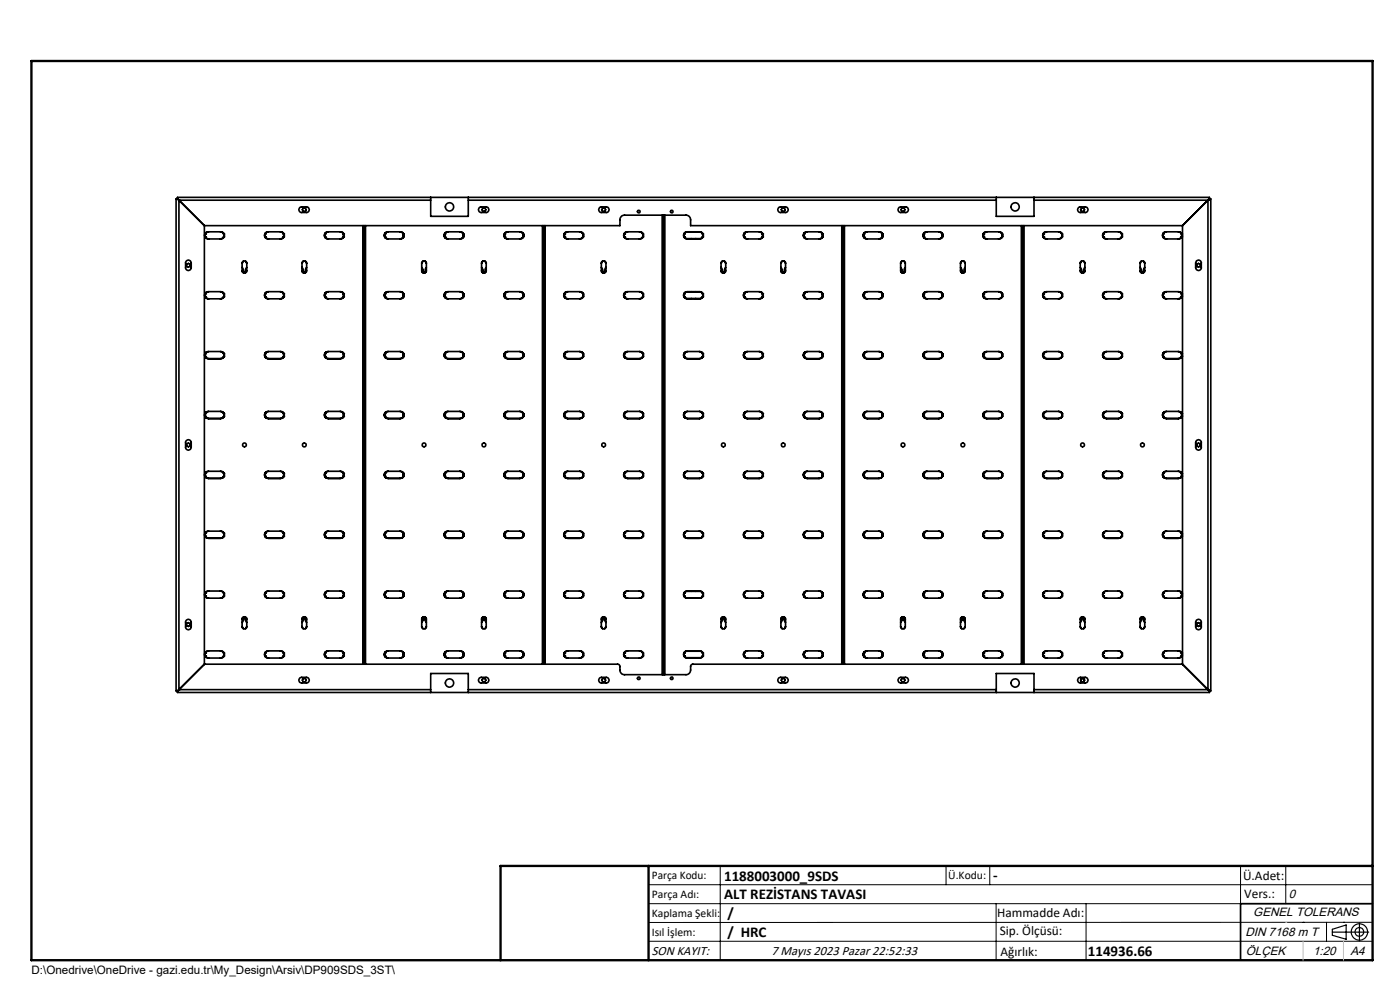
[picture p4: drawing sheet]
<svg xmlns="http://www.w3.org/2000/svg" width="297mm" height="210mm" viewBox="0 0 297 210" stroke-linecap="round" stroke-linejoin="round" font-family="sans-serif">
<defs><g id="words">
<g font-size="3.2">
<text x="153.6" y="186.8">1188003000_9SDS</text>
<text x="153.6" y="190.8">ALT REZİSTANS TAVASI</text>
<text x="210.7" y="186.6">-</text>
<text x="154.3" y="194.8">/</text>
<text x="154.3" y="198.8">/ HRC</text>
<text x="230.8" y="202.8">114936.66</text>
</g>
<g font-size="2.8">
<text x="263.7" y="186.7">Ü.Adet:</text>
<text x="263.9" y="190.5">Vers.:</text>
<text x="211.5" y="194.5">Hammadde Adı:</text>
<text x="138.3" y="202.6">SON KAYIT:</text>
<text x="163.6" y="202.6">7 Mayıs 2023 Pazar 22:52:33</text>
<text x="212.1" y="198.4">Sip. Ölçüsü:</text>
<text x="212.2" y="202.7">Ağırlık:</text>
</g>
<g font-size="2.6">
<text x="273.4" y="190.4">0</text>
<text x="265.9" y="194.4">GENEL TOLERANS</text>
<text x="264.2" y="198.5">DIN 7168 m T</text>
<text x="264.3" y="202.6">ÖLÇEK</text>
<text x="278.5" y="202.6">1:20</text>
<text x="286.5" y="202.6">A4</text>
</g>
<g font-size="2.5">
<text x="138.3" y="186.4">Parça Kodu:</text>
<text x="138.3" y="190.5">Parça Adı:</text>
<text x="201.2" y="186.5">Ü.Kodu:</text>
<text x="138.3" y="194.5">Kaplama Şekli:</text>
<text x="138.3" y="198.6">Isıl İşlem:</text>
<text x="6.7" y="206.7">D:\Onedrive\OneDrive - gazi.edu.tr\My_Design\Arsiv\DP909SDS_3ST\</text>
</g>
</g></defs>
<g fill="none" stroke="#000" stroke-width=".35">
<path d="M37.5 42.2h-.1v104.4h.1M37.5 42.2l.5 .3M37.6 42v-.1h219v.1M37.6 42l.4 .5M37.6 42l-.1 .2M38 42.5l5.4 5.4M38 42.5v103.8M38 42.5h53.4M39.5 55.3a.61 .61 0 0 1 .7-.1 .61 .61 0 0 1 .4 .6v1a.6 .6 0 0 1-.6 .6 .6 .6 0 0 1-.6-.6v-1.2zM39.6 56.1l.4-.2 .3 .2v.4l-.3 .2-.4-.2zM43.4 47.9h88.1v-1.3a.96 .96 0 0 1 1-1h13a.96 .96 0 0 1 1 1v1.3h104.4M43.4 47.9v93l-5.4 5.4"/>
<path d="M43.6 49.6h.1M43.6 50.2h.1M43.6 50.2l.1 .3M43.6 49.5v.9M43.6 49.6v.6M43.7 49.3l-.1 .3M43.7 49.4l.6-.2h2.4a.79 .79 0 0 1 .8 .9 .79 .79 0 0 1-1.1 .6h-2.1a.74 .74 0 0 1-.7-.5 .74 .74 0 0 1 .1-.8zM44.2 49.2a.76 .76 0 0 0-.8 .8 .76 .76 0 0 0 .8 .7M46.8 49.2a.76 .76 0 0 1 .8 .8 .76 .76 0 0 1-.8 .7M47.3 49.3l.1 .3M47.4 50.2h.1M47.4 49.6h.1"/>
<path d="M47.4 50.2l-.1 .3M47.4 49.5l.2 .4-.2 .5M47.4 49.6v.6M51.4 56.7l.2 .6M51.4 55.8a.49 .49 0 0 1 .5-.5 .49 .49 0 0 1 .5 .5M51.4 55.8v1.6a.49 .49 0 0 0 .5 .5 .49 .49 0 0 0 .5-.5v-1.6M51.4 57.7h.2M51.6 55.4l-.2 .4M51.6 57.3v.6M52.1 57.7h.2M52.1 57.7v.2M52.1 55.4l.3 .4"/>
<path d="M52.4 56.7l-.3 1M56.3 49.6h.1M56.3 50.2h.1M56.3 50.2l.1 .3M56.3 49.5v.9M56.3 49.6v.6M56.4 49.3l-.1 .3M56.9 49.2a.76 .76 0 0 0-.8 .8 .76 .76 0 0 0 .8 .7M57 50.7a.79 .79 0 0 1-.8-1 .79 .79 0 0 1 1.1-.5h2.1a.76 .76 0 0 1 .8 .7 .76 .76 0 0 1-.8 .8M57 50.7h2.4M59.5 49.2a.76 .76 0 0 1 .8 .8 .76 .76 0 0 1-.8 .7M60 49.3l.1 .3"/>
<path d="M60.1 50.2h.1M60.1 49.6h.1M60.1 50.2l-.1 .3M60.1 49.5l.2 .4-.2 .5M60.1 49.6v.6M63.6 44.1l.4-.2h1a.6 .6 0 0 1 .6 .6 .6 .6 0 0 1-.6 .6h-1a.61 .61 0 0 1-.5-.4 .61 .61 0 0 1 .1-.6zM64.1 56.7l.2 .6M64.1 55.8a.49 .49 0 0 1 .5-.5 .49 .49 0 0 1 .5 .5M64.1 55.8v1.6a.49 .49 0 0 0 .5 .5 .49 .49 0 0 0 .5-.5v-1.6M64.1 57.7h.2M64.3 55.4l-.2 .4M64.3 44.1h.5l.2 .4-.2 .3h-.5l-.2-.3z"/>
<path d="M64.3 57.3v.6M64.8 57.7h.2M64.8 57.7v.2M64.8 55.4l.3 .4M65.1 56.7l-.3 1M69 49.6h.1M69 50.2h.1M69 50.2l.1 .3M69 49.5v.9M69 49.6v.6M69.1 49.3l-.1 .3M69.1 49.4l.6-.2h2.4a.79 .79 0 0 1 .8 .9 .79 .79 0 0 1-1.1 .6h-2.1a.74 .74 0 0 1-.7-.5 .74 .74 0 0 1 .1-.8z"/>
<path d="M69.6 49.2a.76 .76 0 0 0-.8 .8 .76 .76 0 0 0 .8 .7M72.2 49.2a.76 .76 0 0 1 .8 .8 .76 .76 0 0 1-.8 .7M72.7 49.3l.1 .3M72.8 50.2h.1M72.8 49.6h.1M72.8 50.2l-.1 .3M72.8 49.5l.2 .4-.2 .5M72.8 49.6v.6M77 47.9v93M77.2 47.9v93M77.4 47.9v93M77.5 47.9v93"/>
<path d="M81.7 49.6h.1M81.7 50.2h.1M81.7 50.2l.1 .3M81.7 49.5v.9M81.7 49.6v.6M81.8 49.3l-.1 .3M82.3 49.2a.76 .76 0 0 0-.8 .8 .76 .76 0 0 0 .8 .7M82.4 50.7a.79 .79 0 0 1-.8-1 .79 .79 0 0 1 1.1-.5h2.1a.76 .76 0 0 1 .8 .7 .76 .76 0 0 1-.8 .8M82.4 50.7h2.4M84.9 49.2a.76 .76 0 0 1 .8 .8 .76 .76 0 0 1-.8 .7M85.4 49.3l.1 .3M85.5 50.2h.1"/>
<path d="M85.5 49.6h.1M85.5 50.2l-.1 .3M85.5 49.5l.2 .4-.2 .5M85.5 49.6v.6M89.5 56.7l.2 .6M89.5 55.8a.49 .49 0 0 1 .5-.5 .49 .49 0 0 1 .5 .5M89.5 55.8v1.6a.49 .49 0 0 0 .5 .5 .49 .49 0 0 0 .5-.5v-1.6M89.5 57.7h.2M89.7 55.4l-.2 .4M89.7 57.3v.6M90.2 57.7h.2M90.2 57.7v.2"/>
<path d="M90.2 55.4l.3 .4M90.5 56.7l-.3 1M91.4 41.9v4h7.9v-4M94.4 49.6h.1M94.4 50.2h.1M94.4 50.2l.1 .3M94.4 49.5v.9M94.4 49.6v.6M94.5 49.3l-.1 .3M94.5 49.4l.6-.2h2.4a.79 .79 0 0 1 .8 .9 .79 .79 0 0 1-1.1 .6h-2.1a.74 .74 0 0 1-.7-.5 .74 .74 0 0 1 .1-.8zM95 49.2a.76 .76 0 0 0-.8 .8 .76 .76 0 0 0 .8 .7M97.6 49.2a.76 .76 0 0 1 .8 .8 .76 .76 0 0 1-.8 .7"/>
<path d="M98.1 49.3l.1 .3M98.2 50.2h.1M98.2 49.6h.1M98.2 50.2l-.1 .3M98.2 49.5l.2 .4-.2 .5M98.2 49.6v.6M99.3 42.5h112M101.7 44.1l.4-.2h1a.6 .6 0 0 1 .6 .6 .6 .6 0 0 1-.6 .6h-1a.61 .61 0 0 1-.5-.4 .61 .61 0 0 1 .1-.6zM102.2 56.7l.2 .6M102.2 55.8a.49 .49 0 0 1 .5-.5 .49 .49 0 0 1 .5 .5M102.2 55.8v1.6a.49 .49 0 0 0 .5 .5 .49 .49 0 0 0 .5-.5v-1.6M102.2 57.7h.2"/>
<path d="M102.4 55.4l-.2 .4M102.4 44.1h.5l.2 .4-.2 .3h-.5l-.2-.3zM102.4 57.3v.6M102.9 57.7h.2M102.9 57.7v.2M102.9 55.4l.3 .4M103.2 56.7l-.3 1M107.1 49.6h.1M107.1 50.2h.1M107.1 50.2l.1 .3M107.1 49.5v.9M107.1 49.6v.6"/>
<path d="M107.2 49.3l-.1 .3M107.2 49.4l.6-.2h2.4a.79 .79 0 0 1 .8 .9 .79 .79 0 0 1-1.1 .6h-2.1a.74 .74 0 0 1-.7-.5 .74 .74 0 0 1 .1-.8zM107.7 49.2a.76 .76 0 0 0-.8 .8 .76 .76 0 0 0 .8 .7M110.3 49.2a.76 .76 0 0 1 .8 .8 .76 .76 0 0 1-.8 .7M110.8 49.3l.1 .3M110.9 50.2h.1M110.9 49.6h.1M110.9 50.2l-.1 .3M110.9 49.5l.2 .4-.2 .5M110.9 49.6v.6M115.1 47.9v93M115.3 47.9v93"/>
<path d="M115.5 47.9v93M115.6 47.9v93M119.8 49.6h.1M119.8 50.2h.1M119.8 50.2l.1 .3M119.8 49.5v.9M119.8 49.6v.6M119.9 49.3l-.1 .3M119.9 49.4l.6-.2h2.4a.79 .79 0 0 1 .8 .9 .79 .79 0 0 1-1.1 .6h-2.1a.74 .74 0 0 1-.7-.5 .74 .74 0 0 1 .1-.8zM120.4 49.2a.76 .76 0 0 0-.8 .8 .76 .76 0 0 0 .8 .7M123 49.2a.76 .76 0 0 1 .8 .8 .76 .76 0 0 1-.8 .7M123.5 49.3l.1 .3"/>
<path d="M123.6 50.2h.1M123.6 49.6h.1M123.6 50.2l-.1 .3M123.6 49.5l.2 .4-.2 .5M123.6 49.6v.6M127.2 44.1l.4-.2h1a.6 .6 0 0 1 .6 .6 .6 .6 0 0 1-.6 .6h-1a.61 .61 0 0 1-.5-.4 .61 .61 0 0 1 .1-.6zM127.6 56.7l.2 .6M127.6 55.8a.49 .49 0 0 1 .5-.5 .49 .49 0 0 1 .5 .5M127.6 55.8v1.6a.49 .49 0 0 0 .5 .5 .49 .49 0 0 0 .5-.5v-1.6M127.6 57.7h.2M127.8 55.4l-.2 .4M127.8 44.1h.5l.2 .4-.2 .3h-.5l-.2-.3z"/>
<path d="M127.8 57.3v.6M128.3 57.7h.2M128.3 57.7v.2M128.3 55.4l.3 .4M128.6 56.7l-.3 1M132.5 49.6h.1M132.5 50.2h.1M132.5 50.2l.1 .3M132.5 49.5v.9M132.5 49.6v.6M132.6 49.3l-.1 .3M132.8 49.3l.4-.1h2.4a.79 .79 0 0 1 .8 .9 .79 .79 0 0 1-1.1 .6h-2.1a.75 .75 0 0 1-.7-.5 .75 .75 0 0 1 .3-.9z"/>
<path d="M133.1 49.2a.76 .76 0 0 0-.8 .8 .76 .76 0 0 0 .8 .7M135.7 49.2a.76 .76 0 0 1 .8 .8 .76 .76 0 0 1-.8 .7M136.2 49.3l.1 .3M136.3 50.2h.1M136.3 49.6h.1M136.3 50.2l-.1 .3M136.3 49.5l.2 .4-.2 .5M136.3 49.6v.6M140.5 45.6v97.5M140.7 45.6v97.5M140.9 45.6v97.5M141 45.6v97.5"/>
<path d="M145.2 49.6h.1M145.2 50.2h.1M145.2 50.2l.1 .3M145.2 49.5v.9M145.2 49.6v.6M145.2 49.5l.4-.3h3a.73 .73 0 0 1 .5 .7 .73 .73 0 0 1-.5 .7h-3l-.4-.4zM145.3 49.3l-.1 .3M146.6 49.2h.1M146.6 50.6v.1M147.6 49.2h.1M147.6 50.6v.1M148.4 50.7a.76 .76 0 0 0 .8-.8 .76 .76 0 0 0-.8-.7h-2.6a.76 .76 0 0 0-.8 .7 .76 .76 0 0 0 .8 .8h2.7"/>
<path d="M148.9 49.3l.1 .3M149 50.2h.1M149 49.6h.1M149 50.2l-.1 .3M149 49.5l.2 .4-.2 .5M149 49.6v.6M153 56.7l.2 .6M153 55.8a.49 .49 0 0 1 .5-.5 .49 .49 0 0 1 .5 .5M153 55.8v1.6a.49 .49 0 0 0 .5 .5 .49 .49 0 0 0 .5-.5v-1.6M153 57.7h.2M153.2 55.4l-.2 .4M153.2 57.3v.6"/>
<path d="M153.7 57.7h.2M153.7 57.7v.2M153.7 55.4l.3 .4M154 56.7l-.3 1M157.9 49.6h.1M157.9 50.2h.1M157.9 50.2l.1 .3M157.9 49.5v.9M157.9 49.6v.6M158 49.3l-.1 .3M158 49.4l.6-.2h2.4a.79 .79 0 0 1 .8 .9 .79 .79 0 0 1-1.1 .6h-2.1a.74 .74 0 0 1-.7-.5 .74 .74 0 0 1 .1-.8zM158.5 49.2a.76 .76 0 0 0-.8 .8 .76 .76 0 0 0 .8 .7"/>
<path d="M161.1 49.2a.76 .76 0 0 1 .8 .8 .76 .76 0 0 1-.8 .7M161.6 49.3l.1 .3M161.7 50.2h.1M161.7 49.6h.1M161.7 50.2l-.1 .3M161.7 49.5l.2 .4-.2 .5M161.7 49.6v.6M165.2 44.1l.4-.2h1a.6 .6 0 0 1 .6 .6 .6 .6 0 0 1-.6 .6h-1a.61 .61 0 0 1-.5-.4 .61 .61 0 0 1 .1-.6zM165.7 56.7l.2 .6M165.7 55.8a.49 .49 0 0 1 .5-.5 .49 .49 0 0 1 .5 .5M165.7 55.8v1.6a.49 .49 0 0 0 .5 .5 .49 .49 0 0 0 .5-.5v-1.6M165.7 57.7h.2"/>
<path d="M165.9 55.4l-.2 .4M165.9 44.1h.5l.2 .4-.2 .3h-.5l-.2-.3zM165.9 57.3v.6M166.4 57.7h.2M166.4 57.7v.2M166.4 55.4l.3 .4M166.7 56.7l-.3 1M170.6 49.6h.1M170.6 50.2h.1M170.6 50.2l.1 .3M170.6 49.5v.9M170.6 49.6v.6"/>
<path d="M170.7 49.3l-.1 .3M170.7 49.4l.6-.2h2.4a.79 .79 0 0 1 .8 .9 .79 .79 0 0 1-1.1 .6h-2.1a.74 .74 0 0 1-.7-.5 .74 .74 0 0 1 .1-.8zM171.2 49.2a.76 .76 0 0 0-.8 .8 .76 .76 0 0 0 .8 .7M173.8 49.2a.76 .76 0 0 1 .8 .8 .76 .76 0 0 1-.8 .7M174.3 49.3l.1 .3M174.4 50.2h.1M174.4 49.6h.1M174.4 50.2l-.1 .3M174.4 49.5l.2 .4-.2 .5M174.4 49.6v.6M178.6 47.9v93M178.8 47.9v93"/>
<path d="M179 47.9v93M179.1 47.9v93M183.3 49.6h.1M183.3 50.2h.1M183.3 50.2l.1 .3M183.3 49.5v.9M183.3 49.6v.6M183.3 49.5l.7-.3h2.4a.79 .79 0 0 1 .8 .9 .79 .79 0 0 1-1.1 .6h-2.1a.76 .76 0 0 1-.7-1.2zM183.4 49.3l-.1 .3M183.9 49.2a.76 .76 0 0 0-.8 .8 .76 .76 0 0 0 .8 .7M186.5 49.2a.76 .76 0 0 1 .8 .8 .76 .76 0 0 1-.8 .7M187 49.3l.1 .3"/>
<path d="M187.1 50.2h.1M187.1 49.6h.1M187.1 50.2l-.1 .3M187.1 49.5l.2 .4-.2 .5M187.1 49.6v.6M190.7 44.1l.4-.2h1a.6 .6 0 0 1 .6 .6 .6 .6 0 0 1-.6 .6h-1a.61 .61 0 0 1-.5-.4 .61 .61 0 0 1 .1-.6zM191.1 56.7l.2 .6M191.1 55.8a.49 .49 0 0 1 .5-.5 .49 .49 0 0 1 .5 .5M191.1 55.8v1.6a.49 .49 0 0 0 .5 .5 .49 .49 0 0 0 .5-.5v-1.6M191.1 57.7h.2M191.3 55.4l-.2 .4M191.3 44.1h.5l.2 .4-.2 .3h-.5l-.2-.3z"/>
<path d="M191.3 57.3v.6M191.8 57.7h.2M191.8 57.7v.2M191.8 55.4l.3 .4M192.1 56.7l-.3 1M196 49.6h.1M196 50.2h.1M196 50.2l.1 .3M196 49.5v.9M196 49.6v.6M196.1 49.3l-.1 .3M196.3 49.3l.4-.1h2.4a.79 .79 0 0 1 .8 .9 .79 .79 0 0 1-1.1 .6h-2.1a.75 .75 0 0 1-.7-.5 .75 .75 0 0 1 .3-.9z"/>
<path d="M196.6 49.2a.76 .76 0 0 0-.8 .8 .76 .76 0 0 0 .8 .7M199.2 49.2a.76 .76 0 0 1 .8 .8 .76 .76 0 0 1-.8 .7M199.7 49.3l.1 .3M199.8 50.2h.1M199.8 49.6h.1M199.8 50.2l-.1 .3M199.8 49.5l.2 .4-.2 .5M199.8 49.6v.6M203.8 56.7l.2 .6M203.8 55.8a.49 .49 0 0 1 .5-.5 .49 .49 0 0 1 .5 .5M203.8 55.8v1.6a.49 .49 0 0 0 .5 .5 .49 .49 0 0 0 .5-.5v-1.6M203.8 57.7h.2"/>
<path d="M204 55.4l-.2 .4M204 57.3v.6M204.5 57.7h.2M204.5 57.7v.2M204.5 55.4l.3 .4M204.8 56.7l-.3 1M208.7 49.6h.1M208.7 50.2h.1M208.7 50.2l.1 .3M208.7 49.5v.9M208.7 49.6v.6M208.8 49.3l-.1 .3"/>
<path d="M209 49.3l.4-.1h2.4a.79 .79 0 0 1 .8 .9 .79 .79 0 0 1-1.1 .6h-2.1a.75 .75 0 0 1-.7-.5 .75 .75 0 0 1 .3-.9zM209.3 49.2a.76 .76 0 0 0-.8 .8 .76 .76 0 0 0 .8 .7M211.3 41.9v4h8.1v-4M211.9 49.2a.76 .76 0 0 1 .8 .8 .76 .76 0 0 1-.8 .7M212.4 49.3l.1 .3M212.5 50.2h.1M212.5 49.6h.1M212.5 50.2l-.1 .3M212.5 49.5l.2 .4-.2 .5M212.5 49.6v.6M216.7 47.9v93M216.9 47.9v93"/>
<path d="M217.1 47.9v93M217.2 47.9v93M219.4 42.5h36.9M221.4 49.6h.1M221.4 50.2h.1M221.4 50.2l.1 .3M221.4 49.5v.9M221.4 49.6v.6M221.5 49.3l-.1 .3M222 49.2a.76 .76 0 0 0-.8 .8 .76 .76 0 0 0 .8 .7M222.1 50.7a.79 .79 0 0 1-.8-1 .79 .79 0 0 1 1.1-.5h2.1a.76 .76 0 0 1 .8 .7 .76 .76 0 0 1-.8 .8M222.1 50.7h2.4"/>
<path d="M224.6 49.2a.76 .76 0 0 1 .8 .8 .76 .76 0 0 1-.8 .7M225.1 49.3l.1 .3M225.2 50.2h.1M225.2 49.6h.1M225.2 50.2l-.1 .3M225.2 49.5l.2 .4-.2 .5M225.2 49.6v.6M228.8 44.1l.4-.2h1a.6 .6 0 0 1 .6 .6 .6 .6 0 0 1-.6 .6h-1a.61 .61 0 0 1-.5-.4 .61 .61 0 0 1 .1-.6zM229.2 56.7l.2 .6M229.2 55.8a.49 .49 0 0 1 .5-.5 .49 .49 0 0 1 .5 .5M229.2 55.8v1.6a.49 .49 0 0 0 .5 .5 .49 .49 0 0 0 .5-.5v-1.6M229.2 57.7h.2"/>
<path d="M229.4 55.4l-.2 .4M229.4 44.1h.5l.2 .4-.2 .3h-.5l-.2-.3zM229.4 57.3v.6M229.9 57.7h.2M229.9 57.7v.2M229.9 55.4l.3 .4M230.2 56.7l-.3 1M234.1 49.6h.1M234.1 50.2h.1M234.1 50.2l.1 .3M234.1 49.5v.9M234.1 49.6v.6"/>
<path d="M234.2 49.3l-.1 .3M234.2 49.4l.6-.2h2.4a.79 .79 0 0 1 .8 .9 .79 .79 0 0 1-1.1 .6h-2.1a.74 .74 0 0 1-.7-.5 .74 .74 0 0 1 .1-.8zM234.7 49.2a.76 .76 0 0 0-.8 .8 .76 .76 0 0 0 .8 .7M237.3 49.2a.76 .76 0 0 1 .8 .8 .76 .76 0 0 1-.8 .7M237.8 49.3l.1 .3M237.9 50.2h.1M237.9 49.6h.1M237.9 50.2l-.1 .3M237.9 49.5l.2 .4-.2 .5M237.9 49.6v.6M241.9 56.7l.2 .6M241.9 55.8a.49 .49 0 0 1 .5-.5 .49 .49 0 0 1 .5 .5"/>
<path d="M241.9 55.8v1.6a.49 .49 0 0 0 .5 .5 .49 .49 0 0 0 .5-.5v-1.6M241.9 57.7h.2M242.1 55.4l-.2 .4M242.1 57.3v.6M242.6 57.7h.2M242.6 57.7v.2M242.6 55.4l.3 .4M242.9 56.7l-.3 1M246.8 49.6h.1M246.8 50.2h.1M246.8 50.2l.1 .3M246.8 49.5v.9"/>
<path d="M246.8 49.6v.6M246.9 49.3l-.1 .3M247.4 49.2a.76 .76 0 0 0-.8 .8 .76 .76 0 0 0 .8 .7M247.5 50.7a.79 .79 0 0 1-.8-1 .79 .79 0 0 1 1.1-.5h2.1a.76 .76 0 0 1 .8 .7 .76 .76 0 0 1-.8 .8M247.5 50.7h2.4M250 49.2a.76 .76 0 0 1 .8 .8 .76 .76 0 0 1-.8 .7M250.5 49.3l.1 .3M250.6 50.2h.1M250.6 49.6h.1M250.6 50.2l-.1 .3M250.6 49.5l.2 .4-.2 .5M250.6 49.6v.6"/>
<path d="M250.9 47.9v93l5.4 5.4M253.8 55.3a.6 .6 0 0 1 .7-.1 .6 .6 0 0 1 .3 .6v1a.6 .6 0 0 1-.6 .6 .6 .6 0 0 1-.6-.6v-1zM253.9 56.1l.3-.2 .4 .2v.4l-.4 .2-.3-.2zM256.3 42.5v103.8M256.3 42.5l-5.4 5.4M256.6 42l-.3 .5M256.6 42l.1 .2M256.7 42.2h.2v104.4h-.2M256.7 42.2l-.4 .3M43.6 75h.1M43.6 75.6h.1M43.6 75.6l.1 .3"/>
<path d="M43.6 74.9v.9M43.6 62.3h.1M43.6 62.9h.1M43.6 62.9l.1 .3M43.6 62.2v.9M43.6 75v.6M43.6 62.3v.6M43.7 74.7l-.1 .3M43.7 62l-.1 .3M43.7 74.8l.6-.2h2.4a.79 .79 0 0 1 .8 .9 .79 .79 0 0 1-1.1 .6h-2.1a.74 .74 0 0 1-.7-.5 .74 .74 0 0 1 .1-.8zM43.7 62.1l.6-.2h2.4a.79 .79 0 0 1 .8 .9 .79 .79 0 0 1-1.1 .6h-2.1a.74 .74 0 0 1-.7-.5 .74 .74 0 0 1 .1-.8zM44.2 61.9a.76 .76 0 0 0-.8 .8 .76 .76 0 0 0 .8 .7"/>
<path d="M44.2 74.6a.76 .76 0 0 0-.8 .7 .76 .76 0 0 0 .8 .8h2.6a.76 .76 0 0 0 .8-.8 .76 .76 0 0 0-.8-.7M46.8 61.9a.76 .76 0 0 1 .8 .8 .76 .76 0 0 1-.8 .7M47.3 74.7l.1 .3M47.3 62l.1 .3M47.4 75.6h.1M47.4 75h.1M47.4 75.6l-.1 .3M47.4 74.9l.2 .4-.2 .5M47.4 62.9h.1M47.4 62.3h.1M47.4 62.9l-.1 .3M47.4 62.2l.2 .4-.2 .5"/>
<path d="M47.4 75v.6M47.4 62.3v.6M56.3 75h.1M56.3 75.6h.1M56.3 75.6l.1 .3M56.3 74.9v.9M56.3 62.3h.1M56.3 62.9h.1M56.3 62.9l.1 .3M56.3 62.2v.9M56.3 75v.6M56.3 62.3v.6"/>
<path d="M56.4 74.7l-.1 .3M56.4 62l-.1 .3M56.4 74.8l.6-.2h2.4a.79 .79 0 0 1 .8 .9 .79 .79 0 0 1-1.1 .6h-2.1a.74 .74 0 0 1-.7-.5 .74 .74 0 0 1 .1-.8zM56.9 74.6a.76 .76 0 0 0-.8 .7 .76 .76 0 0 0 .8 .8h2.6a.76 .76 0 0 0 .8-.8 .76 .76 0 0 0-.8-.7M56.9 61.9a.76 .76 0 0 0-.8 .8 .76 .76 0 0 0 .8 .7M57 63.4a.79 .79 0 0 1-.8-1 .79 .79 0 0 1 1.1-.5h2.1a.76 .76 0 0 1 .8 .7 .76 .76 0 0 1-.8 .8M57 63.4h2.4M59.5 61.9a.76 .76 0 0 1 .8 .8 .76 .76 0 0 1-.8 .7M60 74.7l.1 .3M60 62l.1 .3M60.1 75.6h.1M60.1 75h.1"/>
<path d="M60.1 75.6l-.1 .3M60.1 74.9l.2 .4-.2 .5M60.1 62.9h.1M60.1 62.3h.1M60.1 62.9l-.1 .3M60.1 62.2l.2 .4-.2 .5M60.1 75v.6M60.1 62.3v.6M69 75h.1M69 75.6h.1M69 75.6l.1 .3M69 74.9v.9"/>
<path d="M69 62.3h.1M69 62.9h.1M69 62.9l.1 .3M69 62.2v.9M69 62.3v.6M69 75v.6M69.1 74.7l-.1 .3M69.1 62l-.1 .3M69.1 74.8l.6-.2h2.4a.79 .79 0 0 1 .8 .9 .79 .79 0 0 1-1.1 .6h-2.1a.74 .74 0 0 1-.7-.5 .74 .74 0 0 1 .1-.8zM69.1 62.1l.6-.2h2.4a.79 .79 0 0 1 .8 .9 .79 .79 0 0 1-1.1 .6h-2.1a.74 .74 0 0 1-.7-.5 .74 .74 0 0 1 .1-.8zM69.6 74.6a.76 .76 0 0 0-.8 .7 .76 .76 0 0 0 .8 .8h2.6a.76 .76 0 0 0 .8-.8 .76 .76 0 0 0-.8-.7M69.6 61.9a.76 .76 0 0 0-.8 .8 .76 .76 0 0 0 .8 .7"/>
<path d="M72.2 61.9a.76 .76 0 0 1 .8 .8 .76 .76 0 0 1-.8 .7M72.7 74.7l.1 .3M72.7 62l.1 .3M72.8 75.6h.1M72.8 75h.1M72.8 75.6l-.1 .3M72.8 74.9l.2 .4-.2 .5M72.8 62.9h.1M72.8 62.3h.1M72.8 62.9l-.1 .3M72.8 62.2l.2 .4-.2 .5M72.8 62.3v.6"/>
<path d="M72.8 75v.6M81.7 75h.1M81.7 75.6h.1M81.7 75.6l.1 .3M81.7 74.9v.9M81.7 62.3h.1M81.7 62.9h.1M81.7 62.9l.1 .3M81.7 62.2v.9M81.7 75v.6M81.7 62.3v.6M81.8 74.7l-.1 .3"/>
<path d="M81.8 62l-.1 .3M81.8 74.8l.6-.2h2.4a.79 .79 0 0 1 .8 .9 .79 .79 0 0 1-1.1 .6h-2.1a.74 .74 0 0 1-.7-.5 .74 .74 0 0 1 .1-.8zM82.3 61.9a.76 .76 0 0 0-.8 .8 .76 .76 0 0 0 .8 .7M82.3 74.6a.76 .76 0 0 0-.8 .7 .76 .76 0 0 0 .8 .8h2.6a.76 .76 0 0 0 .8-.8 .76 .76 0 0 0-.8-.7M82.4 63.4a.79 .79 0 0 1-.8-1 .79 .79 0 0 1 1.1-.5h2.1a.76 .76 0 0 1 .8 .7 .76 .76 0 0 1-.8 .8M82.4 63.4h2.4M84.9 61.9a.76 .76 0 0 1 .8 .8 .76 .76 0 0 1-.8 .7M85.4 74.7l.1 .3M85.4 62l.1 .3M85.5 75.6h.1M85.5 75h.1M85.5 75.6l-.1 .3"/>
<path d="M85.5 74.9l.2 .4-.2 .5M85.5 62.9h.1M85.5 62.3h.1M85.5 62.9l-.1 .3M85.5 62.2l.2 .4-.2 .5M85.5 75v.6M85.5 62.3v.6M94.4 75h.1M94.4 75.6h.1M94.4 75.6l.1 .3M94.4 74.9v.9M94.4 62.3h.1"/>
<path d="M94.4 62.9h.1M94.4 62.9l.1 .3M94.4 62.2v.9M94.4 75v.6M94.4 62.3v.6M94.5 74.7l-.1 .3M94.5 62l-.1 .3M94.5 74.8l.6-.2h2.4a.79 .79 0 0 1 .8 .9 .79 .79 0 0 1-1.1 .6h-2.1a.74 .74 0 0 1-.7-.5 .74 .74 0 0 1 .1-.8zM94.5 62.1l.6-.2h2.4a.79 .79 0 0 1 .8 .9 .79 .79 0 0 1-1.1 .6h-2.1a.74 .74 0 0 1-.7-.5 .74 .74 0 0 1 .1-.8zM95 74.6a.76 .76 0 0 0-.8 .7 .76 .76 0 0 0 .8 .8h2.6a.76 .76 0 0 0 .8-.8 .76 .76 0 0 0-.8-.7M95 61.9a.76 .76 0 0 0-.8 .8 .76 .76 0 0 0 .8 .7M97.6 61.9a.76 .76 0 0 1 .8 .8 .76 .76 0 0 1-.8 .7"/>
<path d="M98.1 74.7l.1 .3M98.1 62l.1 .3M98.2 75.6h.1M98.2 75h.1M98.2 75.6l-.1 .3M98.2 74.9l.2 .4-.2 .5M98.2 62.9h.1M98.2 62.3h.1M98.2 62.9l-.1 .3M98.2 62.2l.2 .4-.2 .5M98.2 62.3v.6M98.2 75v.6"/>
<path d="M107.1 75h.1M107.1 75.6h.1M107.1 75.6l.1 .3M107.1 74.9v.9M107.1 62.3h.1M107.1 62.9h.1M107.1 62.9l.1 .3M107.1 62.2v.9M107.1 75v.6M107.1 62.3v.6M107.2 74.7l-.1 .3M107.2 62l-.1 .3"/>
<path d="M107.2 74.8l.6-.2h2.4a.79 .79 0 0 1 .8 .9 .79 .79 0 0 1-1.1 .6h-2.1a.74 .74 0 0 1-.7-.5 .74 .74 0 0 1 .1-.8zM107.2 62.1l.6-.2h2.4a.79 .79 0 0 1 .8 .9 .79 .79 0 0 1-1.1 .6h-2.1a.74 .74 0 0 1-.7-.5 .74 .74 0 0 1 .1-.8zM107.7 74.6a.76 .76 0 0 0-.8 .7 .76 .76 0 0 0 .8 .8h2.6a.76 .76 0 0 0 .8-.8 .76 .76 0 0 0-.8-.7M107.7 61.9a.76 .76 0 0 0-.8 .8 .76 .76 0 0 0 .8 .7M110.3 61.9a.76 .76 0 0 1 .8 .8 .76 .76 0 0 1-.8 .7M110.8 74.7l.1 .3M110.8 62l.1 .3M110.9 75.6h.1M110.9 75h.1M110.9 75.6l-.1 .3M110.9 74.9l.2 .4-.2 .5M110.9 62.9h.1"/>
<path d="M110.9 62.3h.1M110.9 62.9l-.1 .3M110.9 62.2l.2 .4-.2 .5M110.9 75v.6M110.9 62.3v.6M119.8 75h.1M119.8 75.6h.1M119.8 75.6l.1 .3M119.8 74.9v.9M119.8 62.3h.1M119.8 62.9h.1M119.8 62.9l.1 .3"/>
<path d="M119.8 62.2v.9M119.8 62.3v.6M119.8 75v.6M119.9 74.7l-.1 .3M119.9 62l-.1 .3M119.9 74.8l.6-.2h2.4a.79 .79 0 0 1 .8 .9 .79 .79 0 0 1-1.1 .6h-2.1a.74 .74 0 0 1-.7-.5 .74 .74 0 0 1 .1-.8zM119.9 62.1l.6-.2h2.4a.79 .79 0 0 1 .8 .9 .79 .79 0 0 1-1.1 .6h-2.1a.74 .74 0 0 1-.7-.5 .74 .74 0 0 1 .1-.8zM120.4 61.9a.76 .76 0 0 0-.8 .8 .76 .76 0 0 0 .8 .7M120.4 74.6a.76 .76 0 0 0-.8 .7 .76 .76 0 0 0 .8 .8h2.6a.76 .76 0 0 0 .8-.8 .76 .76 0 0 0-.8-.7M123 61.9a.76 .76 0 0 1 .8 .8 .76 .76 0 0 1-.8 .7M123.5 74.7l.1 .3M123.5 62l.1 .3"/>
<path d="M123.6 75.6h.1M123.6 75h.1M123.6 75.6l-.1 .3M123.6 74.9l.2 .4-.2 .5M123.6 62.9h.1M123.6 62.3h.1M123.6 62.9l-.1 .3M123.6 62.2l.2 .4-.2 .5M123.6 62.3v.6M123.6 75v.6M132.5 75h.1M132.5 75.6h.1"/>
<path d="M132.5 75.6l.1 .3M132.5 74.9v.9M132.5 62.3h.1M132.5 62.9h.1M132.5 62.9l.1 .3M132.5 62.2v.9M132.5 75v.6M132.5 62.3v.6M132.5 74.9l.7-.3h2.4a.79 .79 0 0 1 .8 .9 .79 .79 0 0 1-1.1 .6h-2.1a.76 .76 0 0 1-.7-1.2zM132.6 74.7l-.1 .3M132.6 62l-.1 .3M132.8 62l.4-.1h2.4a.79 .79 0 0 1 .8 .9 .79 .79 0 0 1-1.1 .6h-2.1a.75 .75 0 0 1-.7-.5 .75 .75 0 0 1 .3-.9z"/>
<path d="M133.1 74.6a.76 .76 0 0 0-.8 .7 .76 .76 0 0 0 .8 .8h2.6a.76 .76 0 0 0 .8-.8 .76 .76 0 0 0-.8-.7M133.1 61.9a.76 .76 0 0 0-.8 .8 .76 .76 0 0 0 .8 .7M135.7 61.9a.76 .76 0 0 1 .8 .8 .76 .76 0 0 1-.8 .7M136.2 74.7l.1 .3M136.2 62l.1 .3M136.3 75.6h.1M136.3 75h.1M136.3 75.6l-.1 .3M136.3 74.9l.2 .4-.2 .5M136.3 62.9h.1M136.3 62.3h.1M136.3 62.9l-.1 .3"/>
<path d="M136.3 62.2l.2 .4-.2 .5M136.3 62.3v.6M136.3 75v.6M145.2 75h.1M145.2 75.6h.1M145.2 75.6l.1 .3M145.2 74.9v.9M145.2 62.3h.1M145.2 62.9h.1M145.2 62.9l.1 .3M145.2 62.2v.9M145.2 75v.6"/>
<path d="M145.2 62.3v.6M145.2 74.9l.7-.3h2.4a.79 .79 0 0 1 .8 .9 .79 .79 0 0 1-1.1 .6h-2.1a.76 .76 0 0 1-.7-1.2zM145.2 62.2l.4-.3h3a.73 .73 0 0 1 .5 .7 .73 .73 0 0 1-.5 .7h-3l-.4-.4zM145.3 62l-.1 .3M145.3 74.7l-.1 .3M145.8 74.6a.76 .76 0 0 0-.8 .7 .76 .76 0 0 0 .8 .8M145.8 76.1h2.6M146.6 61.9h.1M146.6 63.3v.1M147.6 61.9h.1M147.6 63.3v.1M148.4 63.4a.76 .76 0 0 0 .8-.8 .76 .76 0 0 0-.8-.7h-2.6a.76 .76 0 0 0-.8 .7 .76 .76 0 0 0 .8 .8h2.7"/>
<path d="M148.4 74.6a.76 .76 0 0 1 .8 .7 .76 .76 0 0 1-.8 .8M148.9 74.7l.1 .3M148.9 62l.1 .3M149 75.6h.1M149 75h.1M149 75.6l-.1 .3M149 74.9v.9M149 62.9h.1M149 62.3h.1M149 62.9l-.1 .3M149 62.2l.2 .4-.2 .5M149 75v.6"/>
<path d="M149 62.3v.6M157.9 75h.1M157.9 75.6h.1M157.9 75.6l.1 .3M157.9 74.9v.9M157.9 62.3h.1M157.9 62.9h.1M157.9 62.9l.1 .3M157.9 62.2v.9M157.9 62.3v.6M157.9 75v.6M157.9 74.9l.7-.3h2.4a.79 .79 0 0 1 .8 .9 .79 .79 0 0 1-1.1 .6h-2.1a.76 .76 0 0 1-.7-1.2z"/>
<path d="M158 74.7l-.1 .3M158 62l-.1 .3M158 62.1l.6-.2h2.4a.79 .79 0 0 1 .8 .9 .79 .79 0 0 1-1.1 .6h-2.1a.74 .74 0 0 1-.7-.5 .74 .74 0 0 1 .1-.8zM158.5 74.6a.76 .76 0 0 0-.8 .7 .76 .76 0 0 0 .8 .8h2.6a.76 .76 0 0 0 .8-.8 .76 .76 0 0 0-.8-.7M158.5 61.9a.76 .76 0 0 0-.8 .8 .76 .76 0 0 0 .8 .7M161.1 61.9a.76 .76 0 0 1 .8 .8 .76 .76 0 0 1-.8 .7M161.6 74.7l.1 .3M161.6 62l.1 .3M161.7 75.6h.1M161.7 75h.1M161.7 75.6l-.1 .3M161.7 74.9l.2 .4-.2 .5"/>
<path d="M161.7 62.9h.1M161.7 62.3h.1M161.7 62.9l-.1 .3M161.7 62.2l.2 .4-.2 .5M161.7 62.3v.6M161.7 75v.6M170.6 75h.1M170.6 75.6h.1M170.6 75.6l.1 .3M170.6 74.9v.9M170.6 62.3h.1M170.6 62.9h.1"/>
<path d="M170.6 62.9l.1 .3M170.6 62.2v.9M170.6 75v.6M170.6 62.3v.6M170.6 74.9l.7-.3h2.4a.79 .79 0 0 1 .8 .9 .79 .79 0 0 1-1.1 .6h-2.1a.76 .76 0 0 1-.7-1.2zM170.7 74.7l-.1 .3M170.7 62l-.1 .3M170.7 62.1l.6-.2h2.4a.79 .79 0 0 1 .8 .9 .79 .79 0 0 1-1.1 .6h-2.1a.74 .74 0 0 1-.7-.5 .74 .74 0 0 1 .1-.8zM171.2 74.6a.76 .76 0 0 0-.8 .7 .76 .76 0 0 0 .8 .8h2.6a.76 .76 0 0 0 .8-.8 .76 .76 0 0 0-.8-.7M171.2 61.9a.76 .76 0 0 0-.8 .8 .76 .76 0 0 0 .8 .7M173.8 61.9a.76 .76 0 0 1 .8 .8 .76 .76 0 0 1-.8 .7M174.3 74.7l.1 .3"/>
<path d="M174.3 62l.1 .3M174.4 75.6h.1M174.4 75h.1M174.4 75.6l-.1 .3M174.4 74.9l.2 .4-.2 .5M174.4 62.9h.1M174.4 62.3h.1M174.4 62.9l-.1 .3M174.4 62.2l.2 .4-.2 .5M174.4 75v.6M174.4 62.3v.6M183.3 75h.1"/>
<path d="M183.3 75.6h.1M183.3 75.6l.1 .3M183.3 74.9v.9M183.3 62.3h.1M183.3 62.9h.1M183.3 62.9l.1 .3M183.3 62.2v.9M183.3 75v.6M183.3 62.3v.6M183.3 74.9l.7-.3h2.4a.79 .79 0 0 1 .8 .9 .79 .79 0 0 1-1.1 .6h-2.1a.76 .76 0 0 1-.7-1.2zM183.3 62.2l.7-.3h2.4a.79 .79 0 0 1 .8 .9 .79 .79 0 0 1-1.1 .6h-2.1a.76 .76 0 0 1-.7-1.2zM183.4 74.7l-.1 .3"/>
<path d="M183.4 62l-.1 .3M183.9 61.9a.76 .76 0 0 0-.8 .8 .76 .76 0 0 0 .8 .7M183.9 74.6a.76 .76 0 0 0-.8 .7 .76 .76 0 0 0 .8 .8h2.6a.76 .76 0 0 0 .8-.8 .76 .76 0 0 0-.8-.7M186.5 61.9a.76 .76 0 0 1 .8 .8 .76 .76 0 0 1-.8 .7M187 74.7l.1 .3M187 62l.1 .3M187.1 75.6h.1M187.1 75h.1M187.1 75.6l-.1 .3M187.1 74.9l.2 .4-.2 .5M187.1 62.9h.1M187.1 62.3h.1"/>
<path d="M187.1 62.9l-.1 .3M187.1 62.2l.2 .4-.2 .5M187.1 75v.6M187.1 62.3v.6M196 75h.1M196 75.6h.1M196 75.6l.1 .3M196 74.9v.9M196 62.3h.1M196 62.9h.1M196 62.9l.1 .3M196 62.2v.9"/>
<path d="M196 62.3v.6M196 75v.6M196 74.9l.7-.3h2.4a.79 .79 0 0 1 .8 .9 .79 .79 0 0 1-1.1 .6h-2.1a.76 .76 0 0 1-.7-1.2zM196.1 74.7l-.1 .3M196.1 62l-.1 .3M196.3 62l.4-.1h2.4a.79 .79 0 0 1 .8 .9 .79 .79 0 0 1-1.1 .6h-2.1a.75 .75 0 0 1-.7-.5 .75 .75 0 0 1 .3-.9zM196.6 74.6a.76 .76 0 0 0-.8 .7 .76 .76 0 0 0 .8 .8h2.6a.76 .76 0 0 0 .8-.8 .76 .76 0 0 0-.8-.7M196.6 61.9a.76 .76 0 0 0-.8 .8 .76 .76 0 0 0 .8 .7M199.2 61.9a.76 .76 0 0 1 .8 .8 .76 .76 0 0 1-.8 .7M199.7 74.7l.1 .3M199.7 62l.1 .3M199.8 75.6h.1"/>
<path d="M199.8 75h.1M199.8 75.6l-.1 .3M199.8 74.9l.2 .4-.2 .5M199.8 62.9h.1M199.8 62.3h.1M199.8 62.9l-.1 .3M199.8 62.2l.2 .4-.2 .5M199.8 62.3v.6M199.8 75v.6M208.7 75h.1M208.7 75.6h.1M208.7 75.6l.1 .3"/>
<path d="M208.7 74.9v.9M208.7 62.3h.1M208.7 62.9h.1M208.7 62.9l.1 .3M208.7 62.2v.9M208.7 75v.6M208.7 62.3v.6M208.7 74.9l.7-.3h2.4a.79 .79 0 0 1 .8 .9 .79 .79 0 0 1-1.1 .6h-2.1a.76 .76 0 0 1-.7-1.2zM208.8 74.7l-.1 .3M208.8 62l-.1 .3M209 62l.4-.1h2.4a.79 .79 0 0 1 .8 .9 .79 .79 0 0 1-1.1 .6h-2.1a.75 .75 0 0 1-.7-.5 .75 .75 0 0 1 .3-.9zM209.3 74.6a.76 .76 0 0 0-.8 .7 .76 .76 0 0 0 .8 .8h2.6a.76 .76 0 0 0 .8-.8 .76 .76 0 0 0-.8-.7"/>
<path d="M209.3 61.9a.76 .76 0 0 0-.8 .8 .76 .76 0 0 0 .8 .7M211.9 61.9a.76 .76 0 0 1 .8 .8 .76 .76 0 0 1-.8 .7M212.4 74.7l.1 .3M212.4 62l.1 .3M212.5 75.6h.1M212.5 75h.1M212.5 75.6l-.1 .3M212.5 74.9l.2 .4-.2 .5M212.5 62.9h.1M212.5 62.3h.1M212.5 62.9l-.1 .3M212.5 62.2l.2 .4-.2 .5"/>
<path d="M212.5 75v.6M212.5 62.3v.6M221.4 75h.1M221.4 75.6h.1M221.4 75.6l.1 .3M221.4 74.9v.9M221.4 62.3h.1M221.4 62.9h.1M221.4 62.9l.1 .3M221.4 62.2v.9M221.4 75v.6M221.4 62.3v.6"/>
<path d="M221.5 74.7l-.1 .3M221.5 62l-.1 .3M221.5 74.8l.6-.2h2.4a.79 .79 0 0 1 .8 .9 .79 .79 0 0 1-1.1 .6h-2.1a.74 .74 0 0 1-.7-.5 .74 .74 0 0 1 .1-.8zM222 61.9a.76 .76 0 0 0-.8 .8 .76 .76 0 0 0 .8 .7M222 74.6a.76 .76 0 0 0-.8 .7 .76 .76 0 0 0 .8 .8h2.6a.76 .76 0 0 0 .8-.8 .76 .76 0 0 0-.8-.7M222.1 63.4a.79 .79 0 0 1-.8-1 .79 .79 0 0 1 1.1-.5h2.1a.76 .76 0 0 1 .8 .7 .76 .76 0 0 1-.8 .8M222.1 63.4h2.4M224.6 61.9a.76 .76 0 0 1 .8 .8 .76 .76 0 0 1-.8 .7M225.1 74.7l.1 .3M225.1 62l.1 .3M225.2 75.6h.1M225.2 75h.1"/>
<path d="M225.2 75.6l-.1 .3M225.2 74.9l.2 .4-.2 .5M225.2 62.9h.1M225.2 62.3h.1M225.2 62.9l-.1 .3M225.2 62.2l.2 .4-.2 .5M225.2 62.3v.6M225.2 75v.6M234.1 75h.1M234.1 75.6h.1M234.1 75.6l.1 .3M234.1 74.9v.9"/>
<path d="M234.1 62.3h.1M234.1 62.9h.1M234.1 62.9l.1 .3M234.1 62.2v.9M234.1 62.3v.6M234.1 75v.6M234.2 74.7l-.1 .3M234.2 62l-.1 .3M234.2 74.8l.6-.2h2.4a.79 .79 0 0 1 .8 .9 .79 .79 0 0 1-1.1 .6h-2.1a.74 .74 0 0 1-.7-.5 .74 .74 0 0 1 .1-.8zM234.2 62.1l.6-.2h2.4a.79 .79 0 0 1 .8 .9 .79 .79 0 0 1-1.1 .6h-2.1a.74 .74 0 0 1-.7-.5 .74 .74 0 0 1 .1-.8zM234.7 74.6a.76 .76 0 0 0-.8 .7 .76 .76 0 0 0 .8 .8h2.6a.76 .76 0 0 0 .8-.8 .76 .76 0 0 0-.8-.7M234.7 61.9a.76 .76 0 0 0-.8 .8 .76 .76 0 0 0 .8 .7"/>
<path d="M237.3 61.9a.76 .76 0 0 1 .8 .8 .76 .76 0 0 1-.8 .7M237.8 74.7l.1 .3M237.8 62l.1 .3M237.9 75.6h.1M237.9 75h.1M237.9 75.6l-.1 .3M237.9 74.9l.2 .4-.2 .5M237.9 62.9h.1M237.9 62.3h.1M237.9 62.9l-.1 .3M237.9 62.2l.2 .4-.2 .5M237.9 75v.6"/>
<path d="M237.9 62.3v.6M246.8 75h.1M246.8 75.6h.1M246.8 75.6l.1 .3M246.8 74.9v.9M246.8 62.3h.1M246.8 62.9h.1M246.8 62.9l.1 .3M246.8 62.2v.9M246.8 75v.6M246.8 62.3v.6M246.9 74.7l-.1 .3"/>
<path d="M246.9 62l-.1 .3M246.9 74.8l.6-.2h2.4a.79 .79 0 0 1 .8 .9 .79 .79 0 0 1-1.1 .6h-2.1a.74 .74 0 0 1-.7-.5 .74 .74 0 0 1 .1-.8zM247.4 74.6a.76 .76 0 0 0-.8 .7 .76 .76 0 0 0 .8 .8h2.6a.76 .76 0 0 0 .8-.8 .76 .76 0 0 0-.8-.7M247.4 61.9a.76 .76 0 0 0-.8 .8 .76 .76 0 0 0 .8 .7M247.5 63.4a.79 .79 0 0 1-.8-1 .79 .79 0 0 1 1.1-.5h2.1a.76 .76 0 0 1 .8 .7 .76 .76 0 0 1-.8 .8M247.5 63.4h2.4M250 61.9a.76 .76 0 0 1 .8 .8 .76 .76 0 0 1-.8 .7M250.5 74.7l.1 .3M250.5 62l.1 .3M250.6 75.6h.1M250.6 75h.1M250.6 75.6l-.1 .3"/>
<path d="M250.6 74.9l.2 .4-.2 .5M250.6 62.9h.1M250.6 62.3h.1M250.6 62.9l-.1 .3M250.6 62.2l.2 .4-.2 .5M250.6 75v.6M250.6 62.3v.6M39.5 93.4a.61 .61 0 0 1 .7-.1 .61 .61 0 0 1 .4 .6v1a.6 .6 0 0 1-.6 .6 .6 .6 0 0 1-.6-.6v-1.2zM39.6 94.2l.4-.2 .3 .2v.4l-.3 .2-.4-.2zM43.6 87.7h.1M43.6 88.3h.1M43.6 88.3l.1 .3"/>
<path d="M43.6 87.6v.9M43.6 87.7v.6M43.7 87.4l-.1 .3M43.7 87.5l.6-.2h2.4a.79 .79 0 0 1 .8 .9 .79 .79 0 0 1-1.1 .6h-2.1a.74 .74 0 0 1-.7-.5 .74 .74 0 0 1 .1-.8zM44.2 87.3a.76 .76 0 0 0-.8 .7 .76 .76 0 0 0 .8 .8h2.6a.76 .76 0 0 0 .8-.8 .76 .76 0 0 0-.8-.7M44.2 100a.76 .76 0 0 0-.8 .7 .76 .76 0 0 0 .8 .8h2.6a.76 .76 0 0 0 .8-.8 .76 .76 0 0 0-.8-.7M47.3 87.4l.1 .3M47.4 88.3h.1M47.4 87.7h.1M47.4 88.3l-.1 .3M47.4 87.6v.9M47.4 87.7v.6"/>
<path d="M56.3 87.7h.1M56.3 88.3h.1M56.3 88.3l.1 .3M56.3 87.6v.9M56.3 87.7v.6M56.4 87.4l-.1 .3M56.4 87.5l.6-.2h2.4a.79 .79 0 0 1 .8 .9 .79 .79 0 0 1-1.1 .6h-2.1a.74 .74 0 0 1-.7-.5 .74 .74 0 0 1 .1-.8zM56.9 100a.76 .76 0 0 0-.8 .7 .76 .76 0 0 0 .8 .8M56.9 87.3a.76 .76 0 0 0-.8 .7 .76 .76 0 0 0 .8 .8M56.9 88.8h2.6M59.5 100a.76 .76 0 0 1 .8 .7 .76 .76 0 0 1-.8 .8M59.5 87.3a.76 .76 0 0 1 .8 .7 .76 .76 0 0 1-.8 .8"/>
<path d="M60 87.4l.1 .3M60.1 88.3h.1M60.1 87.7h.1M60.1 88.3l-.1 .3M60.1 87.6v.9M60.1 87.7v.6M69 87.7h.1M69 88.3h.1M69 88.3l.1 .3M69 87.6v.9M69 87.7v.6M69.1 87.4l-.1 .3"/>
<path d="M69.1 87.5l.6-.2h2.4a.79 .79 0 0 1 .8 .9 .79 .79 0 0 1-1.1 .6h-2.1a.74 .74 0 0 1-.7-.5 .74 .74 0 0 1 .1-.8zM69.6 100a.76 .76 0 0 0-.8 .7 .76 .76 0 0 0 .8 .8h2.6a.76 .76 0 0 0 .8-.8 .76 .76 0 0 0-.8-.7M69.6 87.3a.76 .76 0 0 0-.8 .7 .76 .76 0 0 0 .8 .8h2.6a.76 .76 0 0 0 .8-.8 .76 .76 0 0 0-.8-.7M72.7 87.4l.1 .3M72.8 88.3h.1M72.8 87.7h.1M72.8 88.3l-.1 .3M72.8 87.6v.9M72.8 87.7v.6M81.7 87.7h.1M81.7 88.3h.1M81.7 88.3l.1 .3"/>
<path d="M81.7 87.6v.9M81.7 87.7v.6M81.8 87.4l-.1 .3M81.8 87.5l.6-.2h2.4a.79 .79 0 0 1 .8 .9 .79 .79 0 0 1-1.1 .6h-2.1a.74 .74 0 0 1-.7-.5 .74 .74 0 0 1 .1-.8zM82.3 87.3a.76 .76 0 0 0-.8 .7 .76 .76 0 0 0 .8 .8M82.3 100a.76 .76 0 0 0-.8 .7 .76 .76 0 0 0 .8 .8M82.3 88.8h2.6M84.9 87.3a.76 .76 0 0 1 .8 .7 .76 .76 0 0 1-.8 .8M84.9 100a.76 .76 0 0 1 .8 .7 .76 .76 0 0 1-.8 .8M85.4 87.4l.1 .3M85.5 88.3h.1M85.5 87.7h.1"/>
<path d="M85.5 88.3l-.1 .3M85.5 87.6v.9M85.5 87.7v.6M94.4 87.7h.1M94.4 88.3h.1M94.4 88.3l.1 .3M94.4 87.6v.9M94.4 87.7v.6M94.5 87.4l-.1 .3M94.5 87.5l.6-.2h2.4a.79 .79 0 0 1 .8 .9 .79 .79 0 0 1-1.1 .6h-2.1a.74 .74 0 0 1-.7-.5 .74 .74 0 0 1 .1-.8zM95 100a.76 .76 0 0 0-.8 .7 .76 .76 0 0 0 .8 .8h2.6a.76 .76 0 0 0 .8-.8 .76 .76 0 0 0-.8-.7M95 87.3a.76 .76 0 0 0-.8 .7 .76 .76 0 0 0 .8 .8h2.6a.76 .76 0 0 0 .8-.8 .76 .76 0 0 0-.8-.7"/>
<path d="M98.1 87.4l.1 .3M98.2 88.3h.1M98.2 87.7h.1M98.2 88.3l-.1 .3M98.2 87.6v.9M98.2 87.7v.6M107.1 87.7h.1M107.1 88.3h.1M107.1 88.3l.1 .3M107.1 87.6v.9M107.1 87.7v.6M107.2 87.4l-.1 .3"/>
<path d="M107.2 87.5l.6-.2h2.4a.79 .79 0 0 1 .8 .9 .79 .79 0 0 1-1.1 .6h-2.1a.74 .74 0 0 1-.7-.5 .74 .74 0 0 1 .1-.8zM107.7 100a.76 .76 0 0 0-.8 .7 .76 .76 0 0 0 .8 .8M107.7 87.3a.76 .76 0 0 0-.8 .7 .76 .76 0 0 0 .8 .8M107.7 88.8h2.6M110.3 100a.76 .76 0 0 1 .8 .7 .76 .76 0 0 1-.8 .8M110.3 87.3a.76 .76 0 0 1 .8 .7 .76 .76 0 0 1-.8 .8M110.8 87.4l.1 .3M110.9 88.3h.1M110.9 87.7h.1M110.9 88.3l-.1 .3M110.9 87.6v.9M110.9 87.7v.6"/>
<path d="M119.8 87.7h.1M119.8 88.3h.1M119.8 88.3l.1 .3M119.8 87.6v.9M119.8 87.7v.6M119.9 87.4l-.1 .3M119.9 87.5l.6-.2h2.4a.79 .79 0 0 1 .8 .9 .79 .79 0 0 1-1.1 .6h-2.1a.74 .74 0 0 1-.7-.5 .74 .74 0 0 1 .1-.8zM120.4 87.3a.76 .76 0 0 0-.8 .7 .76 .76 0 0 0 .8 .8h2.6a.76 .76 0 0 0 .8-.8 .76 .76 0 0 0-.8-.7M120.4 100a.76 .76 0 0 0-.8 .7 .76 .76 0 0 0 .8 .8h2.6M123 100a.76 .76 0 0 1 .8 .7 .76 .76 0 0 1-.8 .8M123.5 87.4l.1 .3M123.6 88.3h.1"/>
<path d="M123.6 87.7h.1M123.6 88.3l-.1 .3M123.6 87.6l.2 .4-.2 .5M123.6 87.7v.6M132.5 87.7h.1M132.5 88.3h.1M132.5 88.3l.1 .3M132.5 87.6v.9M132.5 87.7v.6M132.5 87.6l.7-.3h2.4a.79 .79 0 0 1 .8 .9 .79 .79 0 0 1-1.1 .6h-2.1a.76 .76 0 0 1-.7-1.2zM132.6 87.4l-.1 .3M133.1 100a.76 .76 0 0 0-.8 .7 .76 .76 0 0 0 .8 .8"/>
<path d="M133.1 87.3a.76 .76 0 0 0-.8 .7 .76 .76 0 0 0 .8 .8h2.6a.76 .76 0 0 0 .8-.8 .76 .76 0 0 0-.8-.7M135.7 100a.76 .76 0 0 1 .8 .7 .76 .76 0 0 1-.8 .8M136.2 87.4l.1 .3M136.3 88.3h.1M136.3 87.7h.1M136.3 88.3l-.1 .3M136.3 87.6l.2 .4-.2 .5M136.3 87.7v.6M145.2 87.7h.1M145.2 88.3h.1M145.2 88.3l.1 .3M145.2 87.6v.9"/>
<path d="M145.2 87.7v.6M145.2 87.6l.7-.3h2.4a.79 .79 0 0 1 .8 .9 .79 .79 0 0 1-1.1 .6h-2.1a.76 .76 0 0 1-.7-1.2zM145.3 87.4l-.1 .3M145.8 87.3a.76 .76 0 0 0-.8 .7 .76 .76 0 0 0 .8 .8M145.8 100a.76 .76 0 0 0-.8 .7 .76 .76 0 0 0 .8 .8M145.8 88.8h2.6M148.4 87.3a.76 .76 0 0 1 .8 .7 .76 .76 0 0 1-.8 .8M148.4 100a.76 .76 0 0 1 .8 .7 .76 .76 0 0 1-.8 .8M148.9 87.4l.1 .3M149 88.3h.1M149 87.7h.1M149 88.3l-.1 .3"/>
<path d="M149 87.6v.9M149 87.7v.6M157.9 87.7h.1M157.9 88.3h.1M157.9 88.3l.1 .3M157.9 87.6v.9M157.9 87.7v.6M157.9 87.6l.7-.3h2.4a.79 .79 0 0 1 .8 .9 .79 .79 0 0 1-1.1 .6h-2.1a.76 .76 0 0 1-.7-1.2zM158 87.4l-.1 .3M158.5 100a.76 .76 0 0 0-.8 .7 .76 .76 0 0 0 .8 .8M158.5 87.3a.76 .76 0 0 0-.8 .7 .76 .76 0 0 0 .8 .8h2.6a.76 .76 0 0 0 .8-.8 .76 .76 0 0 0-.8-.7M161.1 100a.76 .76 0 0 1 .8 .7 .76 .76 0 0 1-.8 .8h-2.6"/>
<path d="M161.6 87.4l.1 .3M161.7 88.3h.1M161.7 87.7h.1M161.7 88.3l-.1 .3M161.7 87.6l.2 .4-.2 .5M161.7 87.7v.6M170.6 87.7h.1M170.6 88.3h.1M170.6 88.3l.1 .3M170.6 87.6v.9M170.6 87.7v.6M170.6 87.6l.7-.3h2.4a.79 .79 0 0 1 .8 .9 .79 .79 0 0 1-1.1 .6h-2.1a.76 .76 0 0 1-.7-1.2z"/>
<path d="M170.7 87.4l-.1 .3M171.2 100a.76 .76 0 0 0-.8 .7 .76 .76 0 0 0 .8 .8M171.2 87.3a.76 .76 0 0 0-.8 .7 .76 .76 0 0 0 .8 .8h2.6a.76 .76 0 0 0 .8-.8 .76 .76 0 0 0-.8-.7M173.8 100a.76 .76 0 0 1 .8 .7 .76 .76 0 0 1-.8 .8M174.3 87.4l.1 .3M174.4 88.3h.1M174.4 87.7h.1M174.4 88.3l-.1 .3M174.4 87.6l.2 .4-.2 .5M174.4 87.7v.6M183.3 87.7h.1M183.3 88.3h.1"/>
<path d="M183.3 88.3l.1 .3M183.3 87.6v.9M183.3 87.7v.6M183.3 87.6l.7-.3h2.4a.79 .79 0 0 1 .8 .9 .79 .79 0 0 1-1.1 .6h-2.1a.76 .76 0 0 1-.7-1.2zM183.4 87.4l-.1 .3M183.9 87.3a.76 .76 0 0 0-.8 .7 .76 .76 0 0 0 .8 .8M183.9 100a.76 .76 0 0 0-.8 .7 .76 .76 0 0 0 .8 .8M186.5 87.3a.76 .76 0 0 1 .8 .7 .76 .76 0 0 1-.8 .8h-2.6M186.5 100a.76 .76 0 0 1 .8 .7 .76 .76 0 0 1-.8 .8h-2.6M187 87.4l.1 .3M187.1 88.3h.1M187.1 87.7h.1"/>
<path d="M187.1 88.3l-.1 .3M187.1 87.6v.9M187.1 87.7v.6M196 87.7h.1M196 88.3h.1M196 88.3l.1 .3M196 87.6v.9M196 87.7v.6M196 87.6l.7-.3h2.4a.79 .79 0 0 1 .8 .9 .79 .79 0 0 1-1.1 .6h-2.1a.76 .76 0 0 1-.7-1.2zM196.1 87.4l-.1 .3M196.6 100a.76 .76 0 0 0-.8 .7 .76 .76 0 0 0 .8 .8M196.6 87.3a.76 .76 0 0 0-.8 .7 .76 .76 0 0 0 .8 .8"/>
<path d="M196.6 88.8h2.6M199.2 100a.76 .76 0 0 1 .8 .7 .76 .76 0 0 1-.8 .8M199.2 87.3a.76 .76 0 0 1 .8 .7 .76 .76 0 0 1-.8 .8M199.7 87.4l.1 .3M199.8 88.3h.1M199.8 87.7h.1M199.8 88.3l-.1 .3M199.8 87.6v.9M199.8 87.7v.6M208.7 87.7h.1M208.7 88.3h.1M208.7 88.3l.1 .3"/>
<path d="M208.7 87.6v.9M208.7 87.7v.6M208.7 87.6l.7-.3h2.4a.79 .79 0 0 1 .8 .9 .79 .79 0 0 1-1.1 .6h-2.1a.76 .76 0 0 1-.7-1.2zM208.8 87.4l-.1 .3M209.3 100a.76 .76 0 0 0-.8 .7 .76 .76 0 0 0 .8 .8h2.6a.76 .76 0 0 0 .8-.8 .76 .76 0 0 0-.8-.7M209.3 87.3a.76 .76 0 0 0-.8 .7 .76 .76 0 0 0 .8 .8h2.6a.76 .76 0 0 0 .8-.8 .76 .76 0 0 0-.8-.7M212.4 87.4l.1 .3M212.5 88.3h.1M212.5 87.7h.1M212.5 88.3l-.1 .3M212.5 87.6v.9M212.5 87.7v.6"/>
<path d="M221.4 87.7h.1M221.4 88.3h.1M221.4 88.3l.1 .3M221.4 87.6v.9M221.4 87.7v.6M221.5 87.4l-.1 .3M221.5 87.5l.6-.2h2.4a.79 .79 0 0 1 .8 .9 .79 .79 0 0 1-1.1 .6h-2.1a.74 .74 0 0 1-.7-.5 .74 .74 0 0 1 .1-.8zM222 87.3a.76 .76 0 0 0-.8 .7 .76 .76 0 0 0 .8 .8M222 100a.76 .76 0 0 0-.8 .7 .76 .76 0 0 0 .8 .8M222 88.8h2.6M224.6 87.3a.76 .76 0 0 1 .8 .7 .76 .76 0 0 1-.8 .8M224.6 100a.76 .76 0 0 1 .8 .7 .76 .76 0 0 1-.8 .8"/>
<path d="M225.1 87.4l.1 .3M225.2 88.3h.1M225.2 87.7h.1M225.2 88.3l-.1 .3M225.2 87.6v.9M225.2 87.7v.6M234.1 87.7h.1M234.1 88.3h.1M234.1 88.3l.1 .3M234.1 87.6v.9M234.1 87.7v.6M234.2 87.4l-.1 .3"/>
<path d="M234.2 87.5l.6-.2h2.4a.79 .79 0 0 1 .8 .9 .79 .79 0 0 1-1.1 .6h-2.1a.74 .74 0 0 1-.7-.5 .74 .74 0 0 1 .1-.8zM234.7 100a.76 .76 0 0 0-.8 .7 .76 .76 0 0 0 .8 .8h2.6a.76 .76 0 0 0 .8-.8 .76 .76 0 0 0-.8-.7M234.7 87.3a.76 .76 0 0 0-.8 .7 .76 .76 0 0 0 .8 .8h2.6a.76 .76 0 0 0 .8-.8 .76 .76 0 0 0-.8-.7M237.8 87.4l.1 .3M237.9 88.3h.1M237.9 87.7h.1M237.9 88.3l-.1 .3M237.9 87.6v.9M237.9 87.7v.6M246.8 87.7h.1M246.8 88.3h.1M246.8 88.3l.1 .3"/>
<path d="M246.8 87.6v.9M246.8 87.7v.6M246.9 87.4l-.1 .3M246.9 87.5l.6-.2h2.4a.79 .79 0 0 1 .8 .9 .79 .79 0 0 1-1.1 .6h-2.1a.74 .74 0 0 1-.7-.5 .74 .74 0 0 1 .1-.8zM247.4 100a.76 .76 0 0 0-.8 .7 .76 .76 0 0 0 .8 .8M247.4 87.3a.76 .76 0 0 0-.8 .7 .76 .76 0 0 0 .8 .8M247.4 88.8h2.6M250 100a.76 .76 0 0 1 .8 .7 .76 .76 0 0 1-.8 .8M250 87.3a.76 .76 0 0 1 .8 .7 .76 .76 0 0 1-.8 .8M250.5 87.4l.1 .3M250.6 88.3h.1M250.6 87.7h.1"/>
<path d="M250.6 88.3l-.1 .3M250.6 87.6v.9M250.6 87.7v.6M253.8 93.4a.6 .6 0 0 1 .7-.1 .6 .6 0 0 1 .3 .6v1a.6 .6 0 0 1-.6 .6 .6 .6 0 0 1-.6-.6v-1zM253.9 94.2l.3-.2 .4 .2v.4l-.4 .2-.3-.2zM43.6 113.1h.1M43.6 113.7h.1M43.6 113.7l.1 .3M43.6 113v.9M43.6 100.4h.1M43.6 101h.1M43.6 101l.1 .3"/>
<path d="M43.6 100.3v.9M43.6 113.1v.6M43.6 100.4v.6M43.7 112.8l-.1 .3M43.7 100.1l-.1 .3M43.7 112.9l.6-.2h2.4a.79 .79 0 0 1 .8 .9 .79 .79 0 0 1-1.1 .6h-2.1a.74 .74 0 0 1-.7-.5 .74 .74 0 0 1 .1-.8zM43.7 100.2l.6-.2h2.4a.79 .79 0 0 1 .8 .9 .79 .79 0 0 1-1.1 .6h-2.1a.74 .74 0 0 1-.7-.5 .74 .74 0 0 1 .1-.8zM44.2 112.7a.76 .76 0 0 0-.8 .7 .76 .76 0 0 0 .8 .8h2.6a.76 .76 0 0 0 .8-.8 .76 .76 0 0 0-.8-.7M47.3 112.8l.1 .3M47.3 100.1l.1 .3M47.4 113.7h.1M47.4 113.1h.1"/>
<path d="M47.4 113.7l-.1 .3M47.4 113v.9M47.4 101h.1M47.4 100.4h.1M47.4 101l-.1 .3M47.4 100.3v.9M47.4 113.1v.6M47.4 100.4v.6M56.3 100.4h.1M56.3 101h.1M56.3 101l.1 .3M56.3 100.3v.9"/>
<path d="M56.3 113.1h.1M56.3 113.7h.1M56.3 113.7l.1 .3M56.3 113v.9M56.3 100.4v.6M56.3 113.1v.6M56.4 100.1l-.1 .3M56.4 112.8l-.1 .3M56.4 100.2l.6-.2h2.4a.79 .79 0 0 1 .8 .9 .79 .79 0 0 1-1.1 .6h-2.1a.74 .74 0 0 1-.7-.5 .74 .74 0 0 1 .1-.8zM56.4 112.9l.6-.2h2.4a.79 .79 0 0 1 .8 .9 .79 .79 0 0 1-1.1 .6h-2.1a.74 .74 0 0 1-.7-.5 .74 .74 0 0 1 .1-.8zM56.9 112.7a.76 .76 0 0 0-.8 .7 .76 .76 0 0 0 .8 .8M56.9 114.2h2.6"/>
<path d="M56.9 101.5h2.6M59.5 112.7a.76 .76 0 0 1 .8 .7 .76 .76 0 0 1-.8 .8M60 100.1l.1 .3M60 112.8l.1 .3M60.1 101h.1M60.1 100.4h.1M60.1 101l-.1 .3M60.1 100.3v.9M60.1 113.7h.1M60.1 113.1h.1M60.1 113.7l-.1 .3M60.1 113v.9"/>
<path d="M60.1 100.4v.6M60.1 113.1v.6M69 100.4h.1M69 101h.1M69 101l.1 .3M69 100.3v.9M69 113.1h.1M69 113.7h.1M69 113.7l.1 .3M69 113v.9M69 100.4v.6M69 113.1v.6"/>
<path d="M69.1 100.1l-.1 .3M69.1 112.8l-.1 .3M69.1 100.2l.6-.2h2.4a.79 .79 0 0 1 .8 .9 .79 .79 0 0 1-1.1 .6h-2.1a.74 .74 0 0 1-.7-.5 .74 .74 0 0 1 .1-.8zM69.1 112.9l.6-.2h2.4a.79 .79 0 0 1 .8 .9 .79 .79 0 0 1-1.1 .6h-2.1a.74 .74 0 0 1-.7-.5 .74 .74 0 0 1 .1-.8zM69.6 112.7a.76 .76 0 0 0-.8 .7 .76 .76 0 0 0 .8 .8h2.6a.76 .76 0 0 0 .8-.8 .76 .76 0 0 0-.8-.7M72.7 100.1l.1 .3M72.7 112.8l.1 .3M72.8 101h.1M72.8 100.4h.1M72.8 101l-.1 .3M72.8 100.3v.9M72.8 113.7h.1"/>
<path d="M72.8 113.1h.1M72.8 113.7l-.1 .3M72.8 113v.9M72.8 100.4v.6M72.8 113.1v.6M81.7 100.4h.1M81.7 101h.1M81.7 101l.1 .3M81.7 100.3v.9M81.7 113.1h.1M81.7 113.7h.1M81.7 113.7l.1 .3"/>
<path d="M81.7 113v.9M81.7 100.4v.6M81.7 113.1v.6M81.8 100.1l-.1 .3M81.8 112.8l-.1 .3M81.8 100.2l.6-.2h2.4a.79 .79 0 0 1 .8 .9 .79 .79 0 0 1-1.1 .6h-2.1a.74 .74 0 0 1-.7-.5 .74 .74 0 0 1 .1-.8zM81.8 112.9l.6-.2h2.4a.79 .79 0 0 1 .8 .9 .79 .79 0 0 1-1.1 .6h-2.1a.74 .74 0 0 1-.7-.5 .74 .74 0 0 1 .1-.8zM82.3 112.7a.76 .76 0 0 0-.8 .7 .76 .76 0 0 0 .8 .8M82.3 114.2h2.6M82.3 101.5h2.6M84.9 112.7a.76 .76 0 0 1 .8 .7 .76 .76 0 0 1-.8 .8M85.4 100.1l.1 .3"/>
<path d="M85.4 112.8l.1 .3M85.5 101h.1M85.5 100.4h.1M85.5 101l-.1 .3M85.5 100.3v.9M85.5 113.7h.1M85.5 113.1h.1M85.5 113.7l-.1 .3M85.5 113v.9M85.5 100.4v.6M85.5 113.1v.6M94.4 113.1h.1"/>
<path d="M94.4 113.7h.1M94.4 113.7l.1 .3M94.4 113v.9M94.4 100.4h.1M94.4 101h.1M94.4 101l.1 .3M94.4 100.3v.9M94.4 113.1v.6M94.4 100.4v.6M94.5 112.8l-.1 .3M94.5 100.1l-.1 .3M94.5 112.9l.6-.2h2.4a.79 .79 0 0 1 .8 .9 .79 .79 0 0 1-1.1 .6h-2.1a.74 .74 0 0 1-.7-.5 .74 .74 0 0 1 .1-.8z"/>
<path d="M94.5 100.2l.6-.2h2.4a.79 .79 0 0 1 .8 .9 .79 .79 0 0 1-1.1 .6h-2.1a.74 .74 0 0 1-.7-.5 .74 .74 0 0 1 .1-.8zM95 112.7a.76 .76 0 0 0-.8 .7 .76 .76 0 0 0 .8 .8h2.6a.76 .76 0 0 0 .8-.8 .76 .76 0 0 0-.8-.7M98.1 112.8l.1 .3M98.1 100.1l.1 .3M98.2 113.7h.1M98.2 113.1h.1M98.2 113.7l-.1 .3M98.2 113v.9M98.2 101h.1M98.2 100.4h.1M98.2 101l-.1 .3M98.2 100.3v.9"/>
<path d="M98.2 113.1v.6M98.2 100.4v.6M107.1 113.1h.1M107.1 113.7h.1M107.1 113.7l.1 .3M107.1 113v.9M107.1 100.4h.1M107.1 101h.1M107.1 101l.1 .3M107.1 100.3v.9M107.1 113.1v.6M107.1 100.4v.6"/>
<path d="M107.2 112.8l-.1 .3M107.2 100.1l-.1 .3M107.2 112.9l.6-.2h2.4a.79 .79 0 0 1 .8 .9 .79 .79 0 0 1-1.1 .6h-2.1a.74 .74 0 0 1-.7-.5 .74 .74 0 0 1 .1-.8zM107.2 100.2l.6-.2h2.4a.79 .79 0 0 1 .8 .9 .79 .79 0 0 1-1.1 .6h-2.1a.74 .74 0 0 1-.7-.5 .74 .74 0 0 1 .1-.8zM107.7 112.7a.76 .76 0 0 0-.8 .7 .76 .76 0 0 0 .8 .8M107.7 114.2h2.6M107.7 101.5h2.6M110.3 112.7a.76 .76 0 0 1 .8 .7 .76 .76 0 0 1-.8 .8M110.8 112.8l.1 .3M110.8 100.1l.1 .3M110.9 113.7h.1M110.9 113.1h.1"/>
<path d="M110.9 113.7l-.1 .3M110.9 113v.9M110.9 101h.1M110.9 100.4h.1M110.9 101l-.1 .3M110.9 100.3v.9M110.9 113.1v.6M110.9 100.4v.6M119.8 100.4h.1M119.8 101h.1M119.8 101l.1 .3M119.8 100.3v.9"/>
<path d="M119.8 113.1h.1M119.8 113.7h.1M119.8 113.7l.1 .3M119.8 113v.9M119.8 100.4v.6M119.8 113.1v.6M119.9 100.1l-.1 .3M119.9 112.8l-.1 .3M119.9 100.2l.6-.2h2.4a.79 .79 0 0 1 .8 .9 .79 .79 0 0 1-1.1 .6h-2.1a.74 .74 0 0 1-.7-.5 .74 .74 0 0 1 .1-.8zM119.9 112.9l.6-.2h2.4a.79 .79 0 0 1 .8 .9 .79 .79 0 0 1-1.1 .6h-2.1a.74 .74 0 0 1-.7-.5 .74 .74 0 0 1 .1-.8zM120.4 112.7a.76 .76 0 0 0-.8 .7 .76 .76 0 0 0 .8 .8h2.6M123 112.7a.76 .76 0 0 1 .8 .7 .76 .76 0 0 1-.8 .8"/>
<path d="M123.5 100.1l.1 .3M123.5 112.8l.1 .3M123.6 101h.1M123.6 100.4h.1M123.6 101l-.1 .3M123.6 100.3v.9M123.6 113.7h.1M123.6 113.1h.1M123.6 113.7l-.1 .3M123.6 113v.9M123.6 100.4v.6M123.6 113.1v.6"/>
<path d="M132.5 113.1h.1M132.5 113.7h.1M132.5 113.7l.1 .3M132.5 113v.9M132.5 100.4h.1M132.5 101h.1M132.5 101l.1 .3M132.5 100.3v.9M132.5 113.1v.6M132.5 100.4v.6M132.5 100.3l.7-.3h2.4a.79 .79 0 0 1 .8 .9 .79 .79 0 0 1-1.1 .6h-2.1a.76 .76 0 0 1-.7-1.2zM132.6 112.8l-.1 .3"/>
<path d="M132.6 100.1l-.1 .3M132.8 112.8l.4-.1h2.4a.79 .79 0 0 1 .8 .9 .79 .79 0 0 1-1.1 .6h-2.1a.75 .75 0 0 1-.7-.5 .75 .75 0 0 1 .3-.9zM133.1 112.7a.76 .76 0 0 0-.8 .7 .76 .76 0 0 0 .8 .8M133.1 114.2h2.6M133.1 101.5h2.6M135.7 112.7a.76 .76 0 0 1 .8 .7 .76 .76 0 0 1-.8 .8M136.2 112.8l.1 .3M136.2 100.1l.1 .3M136.3 113.7h.1M136.3 113.1h.1M136.3 113.7l-.1 .3M136.3 113v.9"/>
<path d="M136.3 101h.1M136.3 100.4h.1M136.3 101l-.1 .3M136.3 100.3v.9M136.3 113.1v.6M136.3 100.4v.6M145.2 113.1h.1M145.2 113.7h.1M145.2 113.7l.1 .3M145.2 113v.9M145.2 100.4h.1M145.2 101h.1"/>
<path d="M145.2 101l.1 .3M145.2 100.3v.9M145.2 113.1v.6M145.2 100.4v.6M145.2 100.3l.7-.3h2.4a.79 .79 0 0 1 .8 .9 .79 .79 0 0 1-1.1 .6h-2.1a.76 .76 0 0 1-.7-1.2zM145.3 112.8l-.1 .3M145.3 100.1l-.1 .3M145.5 112.8l.4-.1h2.4a.79 .79 0 0 1 .8 .9 .79 .79 0 0 1-1.1 .6h-2.1a.75 .75 0 0 1-.7-.5 .75 .75 0 0 1 .3-.9zM145.8 112.7a.76 .76 0 0 0-.8 .7 .76 .76 0 0 0 .8 .8M145.8 114.2h2.6M145.8 101.5h2.6M148.4 112.7a.76 .76 0 0 1 .8 .7 .76 .76 0 0 1-.8 .8"/>
<path d="M148.9 112.8l.1 .3M148.9 100.1l.1 .3M149 113.7h.1M149 113.1h.1M149 113.7l-.1 .3M149 113v.9M149 101h.1M149 100.4h.1M149 101l-.1 .3M149 100.3v.9M149 113.1v.6M149 100.4v.6"/>
<path d="M157.9 113.1h.1M157.9 113.7h.1M157.9 113.7l.1 .3M157.9 113v.9M157.9 100.4h.1M157.9 101h.1M157.9 101l.1 .3M157.9 100.3v.9M157.9 113.1v.6M157.9 100.4v.6M157.9 100.3l.7-.3h2.4a.79 .79 0 0 1 .8 .9 .79 .79 0 0 1-1.1 .6h-2.1a.76 .76 0 0 1-.7-1.2zM158 112.8l-.1 .3"/>
<path d="M158 100.1l-.1 .3M158.2 112.8l.4-.1h2.4a.79 .79 0 0 1 .8 .9 .79 .79 0 0 1-1.1 .6h-2.1a.75 .75 0 0 1-.7-.5 .75 .75 0 0 1 .3-.9zM158.5 112.7a.76 .76 0 0 0-.8 .7 .76 .76 0 0 0 .8 .8M161.1 112.7a.76 .76 0 0 1 .8 .7 .76 .76 0 0 1-.8 .8h-2.6M161.6 112.8l.1 .3M161.6 100.1l.1 .3M161.7 113.7h.1M161.7 113.1h.1M161.7 113.7l-.1 .3M161.7 113v.9M161.7 101h.1M161.7 100.4h.1"/>
<path d="M161.7 101l-.1 .3M161.7 100.3v.9M161.7 113.1v.6M161.7 100.4v.6M170.6 100.4h.1M170.6 101h.1M170.6 101l.1 .3M170.6 100.3v.9M170.6 113.1h.1M170.6 113.7h.1M170.6 113.7l.1 .3M170.6 113v.9"/>
<path d="M170.6 100.4v.6M170.6 113.1v.6M170.6 100.3l.7-.3h2.4a.79 .79 0 0 1 .8 .9 .79 .79 0 0 1-1.1 .6h-2.1a.76 .76 0 0 1-.7-1.2zM170.7 100.1l-.1 .3M170.7 112.8l-.1 .3M170.9 112.8l.4-.1h2.4a.79 .79 0 0 1 .8 .9 .79 .79 0 0 1-1.1 .6h-2.1a.75 .75 0 0 1-.7-.5 .75 .75 0 0 1 .3-.9zM171.2 112.7a.76 .76 0 0 0-.8 .7 .76 .76 0 0 0 .8 .8M171.2 114.2h2.6M171.2 101.5h2.6M173.8 112.7a.76 .76 0 0 1 .8 .7 .76 .76 0 0 1-.8 .8M174.3 100.1l.1 .3M174.3 112.8l.1 .3"/>
<path d="M174.4 101h.1M174.4 100.4h.1M174.4 101l-.1 .3M174.4 100.3v.9M174.4 113.7h.1M174.4 113.1h.1M174.4 113.7l-.1 .3M174.4 113v.9M174.4 100.4v.6M174.4 113.1v.6M183.3 100.4h.1M183.3 101h.1"/>
<path d="M183.3 101l.1 .3M183.3 100.3v.9M183.3 113.1h.1M183.3 113.7h.1M183.3 113.7l.1 .3M183.3 113v.9M183.3 100.4v.6M183.3 113.1v.6M183.3 100.3l.7-.3h2.4a.79 .79 0 0 1 .8 .9 .79 .79 0 0 1-1.1 .6h-2.1a.76 .76 0 0 1-.7-1.2zM183.4 100.1l-.1 .3M183.4 112.8l-.1 .3M183.6 112.8l.4-.1h2.4a.79 .79 0 0 1 .8 .9 .79 .79 0 0 1-1.1 .6h-2.1a.75 .75 0 0 1-.7-.5 .75 .75 0 0 1 .3-.9z"/>
<path d="M183.9 112.7a.76 .76 0 0 0-.8 .7 .76 .76 0 0 0 .8 .8M186.5 112.7a.76 .76 0 0 1 .8 .7 .76 .76 0 0 1-.8 .8h-2.6M187 100.1l.1 .3M187 112.8l.1 .3M187.1 101h.1M187.1 100.4h.1M187.1 101l-.1 .3M187.1 100.3v.9M187.1 113.7h.1M187.1 113.1h.1M187.1 113.7l-.1 .3M187.1 113v.9"/>
<path d="M187.1 100.4v.6M187.1 113.1v.6M196 113.1h.1M196 113.7h.1M196 113.7l.1 .3M196 113v.9M196 100.4h.1M196 101h.1M196 101l.1 .3M196 100.3v.9M196 113.1v.6M196 100.4v.6"/>
<path d="M196 100.3l.7-.3h2.4a.79 .79 0 0 1 .8 .9 .79 .79 0 0 1-1.1 .6h-2.1a.76 .76 0 0 1-.7-1.2zM196.1 112.8l-.1 .3M196.1 100.1l-.1 .3M196.3 112.8l.4-.1h2.4a.79 .79 0 0 1 .8 .9 .79 .79 0 0 1-1.1 .6h-2.1a.75 .75 0 0 1-.7-.5 .75 .75 0 0 1 .3-.9zM196.6 112.7a.76 .76 0 0 0-.8 .7 .76 .76 0 0 0 .8 .8M196.6 114.2h2.6M196.6 101.5h2.6M199.2 112.7a.76 .76 0 0 1 .8 .7 .76 .76 0 0 1-.8 .8M199.7 112.8l.1 .3M199.7 100.1l.1 .3M199.8 113.7h.1M199.8 113.1h.1"/>
<path d="M199.8 113.7l-.1 .3M199.8 113v.9M199.8 101h.1M199.8 100.4h.1M199.8 101l-.1 .3M199.8 100.3v.9M199.8 113.1v.6M199.8 100.4v.6M208.7 100.4h.1M208.7 101h.1M208.7 101l.1 .3M208.7 100.3v.9"/>
<path d="M208.7 113.1h.1M208.7 113.7h.1M208.7 113.7l.1 .3M208.7 113v.9M208.7 100.4v.6M208.7 113.1v.6M208.7 100.3l.7-.3h2.4a.79 .79 0 0 1 .8 .9 .79 .79 0 0 1-1.1 .6h-2.1a.76 .76 0 0 1-.7-1.2zM208.8 100.1l-.1 .3M208.8 112.8l-.1 .3M209 112.8l.4-.1h2.4a.79 .79 0 0 1 .8 .9 .79 .79 0 0 1-1.1 .6h-2.1a.75 .75 0 0 1-.7-.5 .75 .75 0 0 1 .3-.9zM209.3 112.7a.76 .76 0 0 0-.8 .7 .76 .76 0 0 0 .8 .8h2.6a.76 .76 0 0 0 .8-.8 .76 .76 0 0 0-.8-.7M212.4 100.1l.1 .3"/>
<path d="M212.4 112.8l.1 .3M212.5 101h.1M212.5 100.4h.1M212.5 101l-.1 .3M212.5 100.3v.9M212.5 113.7h.1M212.5 113.1h.1M212.5 113.7l-.1 .3M212.5 113v.9M212.5 100.4v.6M212.5 113.1v.6M221.4 100.4h.1"/>
<path d="M221.4 101h.1M221.4 101l.1 .3M221.4 100.3v.9M221.4 113.1h.1M221.4 113.7h.1M221.4 113.7l.1 .3M221.4 113v.9M221.4 100.4v.6M221.4 113.1v.6M221.5 100.1l-.1 .3M221.5 112.8l-.1 .3M221.5 100.2l.6-.2h2.4a.79 .79 0 0 1 .8 .9 .79 .79 0 0 1-1.1 .6h-2.1a.74 .74 0 0 1-.7-.5 .74 .74 0 0 1 .1-.8z"/>
<path d="M221.5 112.9l.6-.2h2.4a.79 .79 0 0 1 .8 .9 .79 .79 0 0 1-1.1 .6h-2.1a.74 .74 0 0 1-.7-.5 .74 .74 0 0 1 .1-.8zM222 112.7a.76 .76 0 0 0-.8 .7 .76 .76 0 0 0 .8 .8M222 114.2h2.6M222 101.5h2.6M224.6 112.7a.76 .76 0 0 1 .8 .7 .76 .76 0 0 1-.8 .8M225.1 100.1l.1 .3M225.1 112.8l.1 .3M225.2 101h.1M225.2 100.4h.1M225.2 101l-.1 .3M225.2 100.3v.9M225.2 113.7h.1"/>
<path d="M225.2 113.1h.1M225.2 113.7l-.1 .3M225.2 113v.9M225.2 100.4v.6M225.2 113.1v.6M234.1 113.1h.1M234.1 113.7h.1M234.1 113.7l.1 .3M234.1 113v.9M234.1 100.4h.1M234.1 101h.1M234.1 101l.1 .3"/>
<path d="M234.1 100.3v.9M234.1 113.1v.6M234.1 100.4v.6M234.2 112.8l-.1 .3M234.2 100.1l-.1 .3M234.2 112.9l.6-.2h2.4a.79 .79 0 0 1 .8 .9 .79 .79 0 0 1-1.1 .6h-2.1a.74 .74 0 0 1-.7-.5 .74 .74 0 0 1 .1-.8zM234.2 100.2l.6-.2h2.4a.79 .79 0 0 1 .8 .9 .79 .79 0 0 1-1.1 .6h-2.1a.74 .74 0 0 1-.7-.5 .74 .74 0 0 1 .1-.8zM234.7 112.7a.76 .76 0 0 0-.8 .7 .76 .76 0 0 0 .8 .8h2.6a.76 .76 0 0 0 .8-.8 .76 .76 0 0 0-.8-.7M237.8 112.8l.1 .3M237.8 100.1l.1 .3M237.9 113.7h.1M237.9 113.1h.1"/>
<path d="M237.9 113.7l-.1 .3M237.9 113v.9M237.9 101h.1M237.9 100.4h.1M237.9 101l-.1 .3M237.9 100.3v.9M237.9 113.1v.6M237.9 100.4v.6M246.8 113.1h.1M246.8 113.7h.1M246.8 113.7l.1 .3M246.8 113v.9"/>
<path d="M246.8 100.4h.1M246.8 101h.1M246.8 101l.1 .3M246.8 100.3v.9M246.8 113.1v.6M246.8 100.4v.6M246.9 112.8l-.1 .3M246.9 100.1l-.1 .3M246.9 112.9l.6-.2h2.4a.79 .79 0 0 1 .8 .9 .79 .79 0 0 1-1.1 .6h-2.1a.74 .74 0 0 1-.7-.5 .74 .74 0 0 1 .1-.8zM246.9 100.2l.6-.2h2.4a.79 .79 0 0 1 .8 .9 .79 .79 0 0 1-1.1 .6h-2.1a.74 .74 0 0 1-.7-.5 .74 .74 0 0 1 .1-.8zM247.4 112.7a.76 .76 0 0 0-.8 .7 .76 .76 0 0 0 .8 .8M247.4 114.2h2.6"/>
<path d="M247.4 101.5h2.6M250 112.7a.76 .76 0 0 1 .8 .7 .76 .76 0 0 1-.8 .8M250.5 112.8l.1 .3M250.5 100.1l.1 .3M250.6 113.7h.1M250.6 113.1h.1M250.6 113.7l-.1 .3M250.6 113v.9M250.6 101h.1M250.6 100.4h.1M250.6 101l-.1 .3M250.6 100.3v.9"/>
<path d="M250.6 113.1v.6M250.6 100.4v.6M39.5 131.5a.61 .61 0 0 1 .7-.1 .61 .61 0 0 1 .4 .6v1a.6 .6 0 0 1-.6 .6 .6 .6 0 0 1-.6-.6v-1.2zM39.6 132.3l.4-.2 .3 .2v.4l-.3 .2-.4-.2zM43.6 138.5h.1M43.6 139.1h.1M43.6 139.1l.1 .3M43.6 138.4v.9M43.6 125.8h.1M43.6 126.4h.1M43.6 126.4l.1 .3M43.6 125.7v.9"/>
<path d="M43.6 138.5v.6M43.6 125.8v.6M43.7 138.2l-.1 .3M43.7 125.5l-.1 .3M43.7 138.3l.6-.2h2.4a.79 .79 0 0 1 .8 .9 .79 .79 0 0 1-1.1 .6h-2.1a.74 .74 0 0 1-.7-.5 .74 .74 0 0 1 .1-.8zM43.7 125.6l.6-.2h2.4a.79 .79 0 0 1 .8 .9 .79 .79 0 0 1-1.1 .6h-2.1a.74 .74 0 0 1-.7-.5 .74 .74 0 0 1 .1-.8zM44.2 138.1a.76 .76 0 0 0-.8 .7 .76 .76 0 0 0 .8 .8M44.2 125.4a.76 .76 0 0 0-.8 .7 .76 .76 0 0 0 .8 .8M46.8 138.1a.76 .76 0 0 1 .8 .7 .76 .76 0 0 1-.8 .8M46.8 125.4a.76 .76 0 0 1 .8 .7 .76 .76 0 0 1-.8 .8M47.3 138.2l.1 .3M47.3 125.5l.1 .3"/>
<path d="M47.4 139.1h.1M47.4 138.5h.1M47.4 139.1l-.1 .3M47.4 138.4v.9M47.4 126.4h.1M47.4 125.8h.1M47.4 126.4l-.1 .3M47.4 125.7v.9M47.4 138.5v.6M47.4 125.8v.6M51.4 132.9l.2 .4M51.4 131.1h.2"/>
<path d="M51.5 130.9a.49 .49 0 0 1 .6 0 .49 .49 0 0 1 .3 .4v1.6a.49 .49 0 0 1-.5 .5 .49 .49 0 0 1-.5-.5v-1.7zM51.6 130.9v.6l-.2 .5M52.1 130.9v.7l.3 .4M52.1 131.1h.2M52.4 133l-.3 .3M56.3 138.5h.1M56.3 139.1h.1M56.3 139.1l.1 .3M56.3 138.4v.9M56.3 125.8h.1M56.3 126.4h.1M56.3 126.4l.1 .3"/>
<path d="M56.3 125.7v.9M56.3 138.5v.6M56.3 125.8v.6M56.4 138.2l-.1 .3M56.4 125.5l-.1 .3M56.4 138.3l.6-.2h2.4a.79 .79 0 0 1 .8 .9 .79 .79 0 0 1-1.1 .6h-2.1a.74 .74 0 0 1-.7-.5 .74 .74 0 0 1 .1-.8zM56.4 125.6l.6-.2h2.4a.79 .79 0 0 1 .8 .9 .79 .79 0 0 1-1.1 .6h-2.1a.74 .74 0 0 1-.7-.5 .74 .74 0 0 1 .1-.8zM56.9 125.4a.76 .76 0 0 0-.8 .7 .76 .76 0 0 0 .8 .8M56.9 138.1a.76 .76 0 0 0-.8 .7 .76 .76 0 0 0 .8 .8M59.5 125.4a.76 .76 0 0 1 .8 .7 .76 .76 0 0 1-.8 .8M59.5 138.1a.76 .76 0 0 1 .8 .7 .76 .76 0 0 1-.8 .8M60 138.2l.1 .3"/>
<path d="M60 125.5l.1 .3M60.1 139.1h.1M60.1 138.5h.1M60.1 139.1l-.1 .3M60.1 138.4v.9M60.1 126.4h.1M60.1 125.8h.1M60.1 126.4l-.1 .3M60.1 125.7v.9M60.1 125.8v.6M60.1 138.5v.6M64.1 132.9l.2 .4"/>
<path d="M64.1 131.1h.2M64.2 130.9a.49 .49 0 0 1 .6 0 .49 .49 0 0 1 .3 .4v1.6a.49 .49 0 0 1-.5 .5 .49 .49 0 0 1-.5-.5v-1.7zM64.3 130.9v.6l-.2 .5M64.8 130.9v.7l.3 .4M64.8 131.1h.2M65.1 133l-.3 .3M69 125.8h.1M69 126.4h.1M69 126.4l.1 .3M69 125.7v.9M69 138.5h.1M69 139.1h.1"/>
<path d="M69 139.1l.1 .3M69 138.4v.9M69 138.5v.6M69 125.8v.6M69.1 125.5l-.1 .3M69.1 138.2l-.1 .3M69.1 125.6l.6-.2h2.4a.79 .79 0 0 1 .8 .9 .79 .79 0 0 1-1.1 .6h-2.1a.74 .74 0 0 1-.7-.5 .74 .74 0 0 1 .1-.8zM69.1 138.3l.6-.2h2.4a.79 .79 0 0 1 .8 .9 .79 .79 0 0 1-1.1 .6h-2.1a.74 .74 0 0 1-.7-.5 .74 .74 0 0 1 .1-.8zM69.6 125.4a.76 .76 0 0 0-.8 .7 .76 .76 0 0 0 .8 .8M69.6 138.1a.76 .76 0 0 0-.8 .7 .76 .76 0 0 0 .8 .8M72.2 125.4a.76 .76 0 0 1 .8 .7 .76 .76 0 0 1-.8 .8M72.2 138.1a.76 .76 0 0 1 .8 .7 .76 .76 0 0 1-.8 .8"/>
<path d="M72.7 125.5l.1 .3M72.7 138.2l.1 .3M72.8 126.4h.1M72.8 125.8h.1M72.8 126.4l-.1 .3M72.8 125.7v.9M72.8 139.1h.1M72.8 138.5h.1M72.8 139.1l-.1 .3M72.8 138.4v.9M72.8 138.5v.6M72.8 125.8v.6"/>
<path d="M81.7 138.5h.1M81.7 139.1h.1M81.7 139.1l.1 .3M81.7 138.4v.9M81.7 125.8h.1M81.7 126.4h.1M81.7 126.4l.1 .3M81.7 125.7v.9M81.7 138.5v.6M81.7 125.8v.6M81.8 138.2l-.1 .3M81.8 125.5l-.1 .3"/>
<path d="M81.8 138.3l.6-.2h2.4a.79 .79 0 0 1 .8 .9 .79 .79 0 0 1-1.1 .6h-2.1a.74 .74 0 0 1-.7-.5 .74 .74 0 0 1 .1-.8zM81.8 125.6l.6-.2h2.4a.79 .79 0 0 1 .8 .9 .79 .79 0 0 1-1.1 .6h-2.1a.74 .74 0 0 1-.7-.5 .74 .74 0 0 1 .1-.8zM82.3 138.1a.76 .76 0 0 0-.8 .7 .76 .76 0 0 0 .8 .8M82.3 125.4a.76 .76 0 0 0-.8 .7 .76 .76 0 0 0 .8 .8M84.9 138.1a.76 .76 0 0 1 .8 .7 .76 .76 0 0 1-.8 .8M84.9 125.4a.76 .76 0 0 1 .8 .7 .76 .76 0 0 1-.8 .8M85.4 138.2l.1 .3M85.4 125.5l.1 .3M85.5 139.1h.1M85.5 138.5h.1M85.5 139.1l-.1 .3M85.5 138.4v.9"/>
<path d="M85.5 126.4h.1M85.5 125.8h.1M85.5 126.4l-.1 .3M85.5 125.7v.9M85.5 125.8v.6M85.5 138.5v.6M89.5 132.9l.2 .4M89.5 131a.5 .5 0 0 1 .6-.1 .5 .5 0 0 1 .4 .4v1.6a.49 .49 0 0 1-.5 .5 .49 .49 0 0 1-.5-.5zM89.5 131.1h.2M89.7 130.9v.6l-.2 .5M90.2 130.9v.7l.3 .4M90.2 131.1h.2"/>
<path d="M90.5 133l-.3 .3M94.4 138.5h.1M94.4 139.1h.1M94.4 139.1l.1 .3M94.4 138.4v.9M94.4 125.8h.1M94.4 126.4h.1M94.4 126.4l.1 .3M94.4 125.7v.9M94.4 138.5v.6M94.4 125.8v.6M94.5 138.2l-.1 .3"/>
<path d="M94.5 125.5l-.1 .3M94.5 138.3l.6-.2h2.4a.79 .79 0 0 1 .8 .9 .79 .79 0 0 1-1.1 .6h-2.1a.74 .74 0 0 1-.7-.5 .74 .74 0 0 1 .1-.8zM94.5 125.6l.6-.2h2.4a.79 .79 0 0 1 .8 .9 .79 .79 0 0 1-1.1 .6h-2.1a.74 .74 0 0 1-.7-.5 .74 .74 0 0 1 .1-.8zM95 125.4a.76 .76 0 0 0-.8 .7 .76 .76 0 0 0 .8 .8M95 138.1a.76 .76 0 0 0-.8 .7 .76 .76 0 0 0 .8 .8M97.6 125.4a.76 .76 0 0 1 .8 .7 .76 .76 0 0 1-.8 .8M97.6 138.1a.76 .76 0 0 1 .8 .7 .76 .76 0 0 1-.8 .8M98.1 138.2l.1 .3M98.1 125.5l.1 .3M98.2 139.1h.1M98.2 138.5h.1M98.2 139.1l-.1 .3"/>
<path d="M98.2 138.4v.9M98.2 126.4h.1M98.2 125.8h.1M98.2 126.4l-.1 .3M98.2 125.7v.9M98.2 138.5v.6M98.2 125.8v.6M102.2 132.9l.2 .4M102.2 131.1h.2M102.3 130.9a.49 .49 0 0 1 .6 0 .49 .49 0 0 1 .3 .4v1.6a.49 .49 0 0 1-.5 .5 .49 .49 0 0 1-.5-.5v-1.7zM102.4 130.9v.6l-.2 .5M102.9 130.9v.7l.3 .4"/>
<path d="M102.9 131.1h.2M103.2 133l-.3 .3M107.1 125.8h.1M107.1 126.4h.1M107.1 126.4l.1 .3M107.1 125.7v.9M107.1 138.5h.1M107.1 139.1h.1M107.1 139.1l.1 .3M107.1 138.4v.9M107.1 125.8v.6M107.1 138.5v.6"/>
<path d="M107.2 125.5l-.1 .3M107.2 138.2l-.1 .3M107.2 125.6l.6-.2h2.4a.79 .79 0 0 1 .8 .9 .79 .79 0 0 1-1.1 .6h-2.1a.74 .74 0 0 1-.7-.5 .74 .74 0 0 1 .1-.8zM107.2 138.3l.6-.2h2.4a.79 .79 0 0 1 .8 .9 .79 .79 0 0 1-1.1 .6h-2.1a.74 .74 0 0 1-.7-.5 .74 .74 0 0 1 .1-.8zM107.7 125.4a.76 .76 0 0 0-.8 .7 .76 .76 0 0 0 .8 .8M107.7 138.1a.76 .76 0 0 0-.8 .7 .76 .76 0 0 0 .8 .8M110.3 125.4a.76 .76 0 0 1 .8 .7 .76 .76 0 0 1-.8 .8M110.3 138.1a.76 .76 0 0 1 .8 .7 .76 .76 0 0 1-.8 .8M110.8 125.5l.1 .3M110.8 138.2l.1 .3M110.9 126.4h.1M110.9 125.8h.1"/>
<path d="M110.9 126.4l-.1 .3M110.9 125.7v.9M110.9 139.1h.1M110.9 138.5h.1M110.9 139.1l-.1 .3M110.9 138.4v.9M110.9 125.8v.6M110.9 138.5v.6M119.8 138.5h.1M119.8 139.1h.1M119.8 139.1l.1 .3M119.8 138.4v.9"/>
<path d="M119.8 125.8h.1M119.8 126.4h.1M119.8 126.4l.1 .3M119.8 125.7v.9M119.8 138.5v.6M119.8 125.8v.6M119.9 138.2l-.1 .3M119.9 125.5l-.1 .3M119.9 138.3l.6-.2h2.4a.79 .79 0 0 1 .8 .9 .79 .79 0 0 1-1.1 .6h-2.1a.74 .74 0 0 1-.7-.5 .74 .74 0 0 1 .1-.8zM119.9 125.6l.6-.2h2.4a.79 .79 0 0 1 .8 .9 .79 .79 0 0 1-1.1 .6h-2.1a.74 .74 0 0 1-.7-.5 .74 .74 0 0 1 .1-.8zM120.4 138.1a.76 .76 0 0 0-.8 .7 .76 .76 0 0 0 .8 .8M120.4 125.4a.76 .76 0 0 0-.8 .7 .76 .76 0 0 0 .8 .8"/>
<path d="M123 138.1a.76 .76 0 0 1 .8 .7 .76 .76 0 0 1-.8 .8M123 125.4a.76 .76 0 0 1 .8 .7 .76 .76 0 0 1-.8 .8M123.5 138.2l.1 .3M123.5 125.5l.1 .3M123.6 139.1h.1M123.6 138.5h.1M123.6 139.1l-.1 .3M123.6 138.4v.9M123.6 126.4h.1M123.6 125.8h.1M123.6 126.4l-.1 .3M123.6 125.7v.9"/>
<path d="M123.6 125.8v.6M123.6 138.5v.6M127.6 132.9l.2 .4M127.6 131.1h.2M127.7 130.9a.49 .49 0 0 1 .6 0 .49 .49 0 0 1 .3 .4v1.6a.49 .49 0 0 1-.5 .5 .49 .49 0 0 1-.5-.5v-1.7zM127.8 130.9v.6l-.2 .5M128.3 130.9v.7l.3 .4M128.3 131.1h.2M128.6 133l-.3 .3M132.5 138.5h.1M132.5 139.1h.1M132.5 139.1l.1 .3"/>
<path d="M132.5 138.4v.9M132.5 125.8h.1M132.5 126.4h.1M132.5 126.4l.1 .3M132.5 125.7v.9M132.5 138.5v.6M132.5 125.8v.6M132.6 138.2l-.1 .3M132.6 125.5l-.1 .3M132.8 138.2l.4-.1h2.4a.79 .79 0 0 1 .8 .9 .79 .79 0 0 1-1.1 .6h-2.1a.75 .75 0 0 1-.7-.5 .75 .75 0 0 1 .3-.9zM132.8 125.5l.4-.1h2.4a.79 .79 0 0 1 .8 .9 .79 .79 0 0 1-1.1 .6h-2.1a.75 .75 0 0 1-.7-.5 .75 .75 0 0 1 .3-.9zM133.1 125.4a.76 .76 0 0 0-.8 .7 .76 .76 0 0 0 .8 .8"/>
<path d="M133.1 138.1a.76 .76 0 0 0-.8 .7 .76 .76 0 0 0 .8 .8M135.7 125.4a.76 .76 0 0 1 .8 .7 .76 .76 0 0 1-.8 .8M135.7 138.1a.76 .76 0 0 1 .8 .7 .76 .76 0 0 1-.8 .8M136.2 138.2l.1 .3M136.2 125.5l.1 .3M136.3 139.1h.1M136.3 138.5h.1M136.3 139.1l-.1 .3M136.3 138.4v.9M136.3 126.4h.1M136.3 125.8h.1M136.3 126.4l-.1 .3"/>
<path d="M136.3 125.7v.9M136.3 138.5v.6M136.3 125.8v.6M145.2 138.5h.1M145.2 139.1h.1M145.2 139.1l.1 .3M145.2 138.4v.9M145.2 125.8h.1M145.2 126.4h.1M145.2 126.4l.1 .3M145.2 125.7v.9M145.2 138.5v.6"/>
<path d="M145.2 125.8v.6M145.3 138.2l-.1 .3M145.3 125.5l-.1 .3M145.5 138.2l3.1-.1a.73 .73 0 0 1 .5 .7 .73 .73 0 0 1-.5 .7h-3a.74 .74 0 0 1-.1-1.3zM145.5 125.5l3.1-.1a.73 .73 0 0 1 .5 .7 .73 .73 0 0 1-.5 .7h-3a.74 .74 0 0 1-.1-1.3zM146.6 125.4h.1M146.6 126.8v.1M146.6 138.1h.1M146.6 139.5v.1M147.6 125.4h.1M147.6 126.8v.1M147.6 138.1h.1"/>
<path d="M147.6 139.5v.1M148.4 139.6a.76 .76 0 0 0 .8-.8 .76 .76 0 0 0-.8-.7h-2.6a.76 .76 0 0 0-.8 .7 .76 .76 0 0 0 .8 .8h2.7M148.4 126.9a.76 .76 0 0 0 .8-.8 .76 .76 0 0 0-.8-.7h-2.6a.76 .76 0 0 0-.8 .7 .76 .76 0 0 0 .8 .8h2.7M148.9 138.2l.1 .3M148.9 125.5l.1 .3M149 139.1h.1M149 138.5h.1M149 139.1l-.1 .3M149 138.4v.9M149 126.4h.1M149 125.8h.1M149 126.4l-.1 .3"/>
<path d="M149 125.7v.9M149 125.8v.6M149 138.5v.6M153 132.9l.2 .4M153 131.1h.2M153.1 130.9a.49 .49 0 0 1 .6 0 .49 .49 0 0 1 .3 .4v1.6a.49 .49 0 0 1-.5 .5 .49 .49 0 0 1-.5-.5v-1.7zM153.2 130.9v.6l-.2 .5M153.7 130.9v.7l.3 .4M153.7 131.1h.2M154 133l-.3 .3M157.9 138.5h.1M157.9 139.1h.1"/>
<path d="M157.9 139.1l.1 .3M157.9 138.4v.9M157.9 125.8h.1M157.9 126.4h.1M157.9 126.4l.1 .3M157.9 125.7v.9M157.9 138.5v.6M157.9 125.8v.6M158 138.2l-.1 .3M158 125.5l-.1 .3M158.2 138.2l.4-.1h2.4a.79 .79 0 0 1 .8 .9 .79 .79 0 0 1-1.1 .6h-2.1a.75 .75 0 0 1-.7-.5 .75 .75 0 0 1 .3-.9zM158.2 125.5l.4-.1h2.4a.79 .79 0 0 1 .8 .9 .79 .79 0 0 1-1.1 .6h-2.1a.75 .75 0 0 1-.7-.5 .75 .75 0 0 1 .3-.9z"/>
<path d="M158.5 125.4a.76 .76 0 0 0-.8 .7 .76 .76 0 0 0 .8 .8M158.5 138.1a.76 .76 0 0 0-.8 .7 .76 .76 0 0 0 .8 .8M161.1 125.4a.76 .76 0 0 1 .8 .7 .76 .76 0 0 1-.8 .8M161.1 138.1a.76 .76 0 0 1 .8 .7 .76 .76 0 0 1-.8 .8M161.6 138.2l.1 .3M161.6 125.5l.1 .3M161.7 139.1h.1M161.7 138.5h.1M161.7 139.1l-.1 .3M161.7 138.4v.9M161.7 126.4h.1M161.7 125.8h.1"/>
<path d="M161.7 126.4l-.1 .3M161.7 125.7v.9M161.7 125.8v.6M161.7 138.5v.6M165.7 132.9l.2 .4M165.7 131.1h.2M165.8 130.9a.49 .49 0 0 1 .6 0 .49 .49 0 0 1 .3 .4v1.6a.49 .49 0 0 1-.5 .5 .49 .49 0 0 1-.5-.5v-1.7zM165.9 130.9v.6l-.2 .5M166.4 130.9v.7l.3 .4M166.4 131.1h.2M166.7 133l-.3 .3M170.6 125.8h.1"/>
<path d="M170.6 126.4h.1M170.6 126.4l.1 .3M170.6 125.7v.9M170.6 138.5h.1M170.6 139.1h.1M170.6 139.1l.1 .3M170.6 138.4v.9M170.6 138.5v.6M170.6 125.8v.6M170.7 125.5l-.1 .3M170.7 138.2l-.1 .3M170.9 125.5l.4-.1h2.4a.79 .79 0 0 1 .8 .9 .79 .79 0 0 1-1.1 .6h-2.1a.75 .75 0 0 1-.7-.5 .75 .75 0 0 1 .3-.9z"/>
<path d="M170.9 138.2l.4-.1h2.4a.79 .79 0 0 1 .8 .9 .79 .79 0 0 1-1.1 .6h-2.1a.75 .75 0 0 1-.7-.5 .75 .75 0 0 1 .3-.9zM171.2 125.4a.76 .76 0 0 0-.8 .7 .76 .76 0 0 0 .8 .8M171.2 138.1a.76 .76 0 0 0-.8 .7 .76 .76 0 0 0 .8 .8M173.8 125.4a.76 .76 0 0 1 .8 .7 .76 .76 0 0 1-.8 .8M173.8 138.1a.76 .76 0 0 1 .8 .7 .76 .76 0 0 1-.8 .8M174.3 125.5l.1 .3M174.3 138.2l.1 .3M174.4 126.4h.1M174.4 125.8h.1M174.4 126.4l-.1 .3M174.4 125.7v.9M174.4 139.1h.1"/>
<path d="M174.4 138.5h.1M174.4 139.1l-.1 .3M174.4 138.4v.9M174.4 125.8v.6M174.4 138.5v.6M183.3 138.5h.1M183.3 139.1h.1M183.3 139.1l.1 .3M183.3 138.4v.9M183.3 125.8h.1M183.3 126.4h.1M183.3 126.4l.1 .3"/>
<path d="M183.3 125.7v.9M183.3 138.5v.6M183.3 125.8v.6M183.4 138.2l-.1 .3M183.4 125.5l-.1 .3M183.6 138.2l.4-.1h2.4a.79 .79 0 0 1 .8 .9 .79 .79 0 0 1-1.1 .6h-2.1a.75 .75 0 0 1-.7-.5 .75 .75 0 0 1 .3-.9zM183.6 125.5l.4-.1h2.4a.79 .79 0 0 1 .8 .9 .79 .79 0 0 1-1.1 .6h-2.1a.75 .75 0 0 1-.7-.5 .75 .75 0 0 1 .3-.9zM183.9 138.1a.76 .76 0 0 0-.8 .7 .76 .76 0 0 0 .8 .8M183.9 125.4a.76 .76 0 0 0-.8 .7 .76 .76 0 0 0 .8 .8M186.5 138.1a.76 .76 0 0 1 .8 .7 .76 .76 0 0 1-.8 .8M186.5 125.4a.76 .76 0 0 1 .8 .7 .76 .76 0 0 1-.8 .8M187 138.2l.1 .3"/>
<path d="M187 125.5l.1 .3M187.1 139.1h.1M187.1 138.5h.1M187.1 139.1l-.1 .3M187.1 138.4v.9M187.1 126.4h.1M187.1 125.8h.1M187.1 126.4l-.1 .3M187.1 125.7v.9M187.1 125.8v.6M187.1 138.5v.6M191.1 132.9l.2 .4"/>
<path d="M191.1 131a.5 .5 0 0 1 .6-.1 .5 .5 0 0 1 .4 .4v1.6a.49 .49 0 0 1-.5 .5 .49 .49 0 0 1-.5-.5zM191.1 131.1h.2M191.3 130.9v.6l-.2 .5M191.8 130.9v.7l.3 .4M191.8 131.1h.2M192.1 133l-.3 .3M196 138.5h.1M196 139.1h.1M196 139.1l.1 .3M196 138.4v.9M196 125.8h.1M196 126.4h.1"/>
<path d="M196 126.4l.1 .3M196 125.7v.9M196 138.5v.6M196 125.8v.6M196.1 138.2l-.1 .3M196.1 125.5l-.1 .3M196.3 138.2l.4-.1h2.4a.79 .79 0 0 1 .8 .9 .79 .79 0 0 1-1.1 .6h-2.1a.75 .75 0 0 1-.7-.5 .75 .75 0 0 1 .3-.9zM196.3 125.5l.4-.1h2.4a.79 .79 0 0 1 .8 .9 .79 .79 0 0 1-1.1 .6h-2.1a.75 .75 0 0 1-.7-.5 .75 .75 0 0 1 .3-.9zM196.6 125.4a.76 .76 0 0 0-.8 .7 .76 .76 0 0 0 .8 .8M196.6 138.1a.76 .76 0 0 0-.8 .7 .76 .76 0 0 0 .8 .8M199.2 125.4a.76 .76 0 0 1 .8 .7 .76 .76 0 0 1-.8 .8M199.2 138.1a.76 .76 0 0 1 .8 .7 .76 .76 0 0 1-.8 .8"/>
<path d="M199.7 138.2l.1 .3M199.7 125.5l.1 .3M199.8 139.1h.1M199.8 138.5h.1M199.8 139.1l-.1 .3M199.8 138.4v.9M199.8 126.4h.1M199.8 125.8h.1M199.8 126.4l-.1 .3M199.8 125.7v.9M199.8 138.5v.6M199.8 125.8v.6"/>
<path d="M203.8 132.9l.2 .4M203.8 131a.5 .5 0 0 1 .6-.1 .5 .5 0 0 1 .4 .4v1.6a.49 .49 0 0 1-.5 .5 .49 .49 0 0 1-.5-.5zM203.8 131.1h.2M204 130.9v.6l-.2 .5M204.5 130.9v.7l.3 .4M204.5 131.1h.2M204.8 133l-.3 .3M208.7 138.5h.1M208.7 139.1h.1M208.7 139.1l.1 .3M208.7 138.4v.9M208.7 125.8h.1"/>
<path d="M208.7 126.4h.1M208.7 126.4l.1 .3M208.7 125.7v.9M208.7 138.5v.6M208.7 125.8v.6M208.8 138.2l-.1 .3M208.8 125.5l-.1 .3M209 138.2l.4-.1h2.4a.79 .79 0 0 1 .8 .9 .79 .79 0 0 1-1.1 .6h-2.1a.75 .75 0 0 1-.7-.5 .75 .75 0 0 1 .3-.9zM209 125.5l.4-.1h2.4a.79 .79 0 0 1 .8 .9 .79 .79 0 0 1-1.1 .6h-2.1a.75 .75 0 0 1-.7-.5 .75 .75 0 0 1 .3-.9zM209.3 125.4a.76 .76 0 0 0-.8 .7 .76 .76 0 0 0 .8 .8M209.3 138.1a.76 .76 0 0 0-.8 .7 .76 .76 0 0 0 .8 .8M211.9 125.4a.76 .76 0 0 1 .8 .7 .76 .76 0 0 1-.8 .8"/>
<path d="M211.9 138.1a.76 .76 0 0 1 .8 .7 .76 .76 0 0 1-.8 .8M212.4 138.2l.1 .3M212.4 125.5l.1 .3M212.5 139.1h.1M212.5 138.5h.1M212.5 139.1l-.1 .3M212.5 138.4v.9M212.5 126.4h.1M212.5 125.8h.1M212.5 126.4l-.1 .3M212.5 125.7v.9M212.5 125.8v.6"/>
<path d="M212.5 138.5v.6M221.4 138.5h.1M221.4 139.1h.1M221.4 139.1l.1 .3M221.4 138.4v.9M221.4 125.8h.1M221.4 126.4h.1M221.4 126.4l.1 .3M221.4 125.7v.9M221.4 138.5v.6M221.4 125.8v.6M221.5 138.2l-.1 .3"/>
<path d="M221.5 125.5l-.1 .3M221.5 138.3l.6-.2h2.4a.79 .79 0 0 1 .8 .9 .79 .79 0 0 1-1.1 .6h-2.1a.74 .74 0 0 1-.7-.5 .74 .74 0 0 1 .1-.8zM221.5 125.6l.6-.2h2.4a.79 .79 0 0 1 .8 .9 .79 .79 0 0 1-1.1 .6h-2.1a.74 .74 0 0 1-.7-.5 .74 .74 0 0 1 .1-.8zM222 138.1a.76 .76 0 0 0-.8 .7 .76 .76 0 0 0 .8 .8M222 125.4a.76 .76 0 0 0-.8 .7 .76 .76 0 0 0 .8 .8M224.6 138.1a.76 .76 0 0 1 .8 .7 .76 .76 0 0 1-.8 .8M224.6 125.4a.76 .76 0 0 1 .8 .7 .76 .76 0 0 1-.8 .8M225.1 138.2l.1 .3M225.1 125.5l.1 .3M225.2 139.1h.1M225.2 138.5h.1M225.2 139.1l-.1 .3"/>
<path d="M225.2 138.4v.9M225.2 126.4h.1M225.2 125.8h.1M225.2 126.4l-.1 .3M225.2 125.7v.9M225.2 125.8v.6M225.2 138.5v.6M229.2 132.9l.2 .4M229.2 131a.5 .5 0 0 1 .6-.1 .5 .5 0 0 1 .4 .4v1.6a.49 .49 0 0 1-.5 .5 .49 .49 0 0 1-.5-.5zM229.2 131.1h.2M229.4 130.9v.6l-.2 .5M229.9 130.9v.7l.3 .4"/>
<path d="M229.9 131.1h.2M230.2 133l-.3 .3M234.1 138.5h.1M234.1 139.1h.1M234.1 139.1l.1 .3M234.1 138.4v.9M234.1 125.8h.1M234.1 126.4h.1M234.1 126.4l.1 .3M234.1 125.7v.9M234.1 138.5v.6M234.1 125.8v.6"/>
<path d="M234.2 138.2l-.1 .3M234.2 125.5l-.1 .3M234.2 138.3l.6-.2h2.4a.79 .79 0 0 1 .8 .9 .79 .79 0 0 1-1.1 .6h-2.1a.74 .74 0 0 1-.7-.5 .74 .74 0 0 1 .1-.8zM234.2 125.6l.6-.2h2.4a.79 .79 0 0 1 .8 .9 .79 .79 0 0 1-1.1 .6h-2.1a.74 .74 0 0 1-.7-.5 .74 .74 0 0 1 .1-.8zM234.7 125.4a.76 .76 0 0 0-.8 .7 .76 .76 0 0 0 .8 .8M234.7 138.1a.76 .76 0 0 0-.8 .7 .76 .76 0 0 0 .8 .8M237.3 125.4a.76 .76 0 0 1 .8 .7 .76 .76 0 0 1-.8 .8M237.3 138.1a.76 .76 0 0 1 .8 .7 .76 .76 0 0 1-.8 .8M237.8 138.2l.1 .3M237.8 125.5l.1 .3M237.9 139.1h.1M237.9 138.5h.1"/>
<path d="M237.9 139.1l-.1 .3M237.9 138.4v.9M237.9 126.4h.1M237.9 125.8h.1M237.9 126.4l-.1 .3M237.9 125.7v.9M237.9 138.5v.6M237.9 125.8v.6M241.9 132.9l.2 .4M241.9 131a.5 .5 0 0 1 .6-.1 .5 .5 0 0 1 .4 .4v1.6a.49 .49 0 0 1-.5 .5 .49 .49 0 0 1-.5-.5zM241.9 131.1h.2M242.1 130.9v.6l-.2 .5"/>
<path d="M242.6 130.9v.7l.3 .4M242.6 131.1h.2M242.9 133l-.3 .3M246.8 138.5h.1M246.8 139.1h.1M246.8 139.1l.1 .3M246.8 138.4v.9M246.8 125.8h.1M246.8 126.4h.1M246.8 126.4l.1 .3M246.8 125.7v.9M246.8 138.5v.6"/>
<path d="M246.8 125.8v.6M246.9 138.2l-.1 .3M246.9 125.5l-.1 .3M246.9 138.3l.6-.2h2.4a.79 .79 0 0 1 .8 .9 .79 .79 0 0 1-1.1 .6h-2.1a.74 .74 0 0 1-.7-.5 .74 .74 0 0 1 .1-.8zM246.9 125.6l.6-.2h2.4a.79 .79 0 0 1 .8 .9 .79 .79 0 0 1-1.1 .6h-2.1a.74 .74 0 0 1-.7-.5 .74 .74 0 0 1 .1-.8zM247.4 125.4a.76 .76 0 0 0-.8 .7 .76 .76 0 0 0 .8 .8M247.4 138.1a.76 .76 0 0 0-.8 .7 .76 .76 0 0 0 .8 .8M250 125.4a.76 .76 0 0 1 .8 .7 .76 .76 0 0 1-.8 .8M250 138.1a.76 .76 0 0 1 .8 .7 .76 .76 0 0 1-.8 .8M250.5 138.2l.1 .3M250.5 125.5l.1 .3M250.6 139.1h.1"/>
<path d="M250.6 138.5h.1M250.6 139.1l-.1 .3M250.6 138.4v.9M250.6 126.4h.1M250.6 125.8h.1M250.6 126.4l-.1 .3M250.6 125.7v.9M250.6 138.5v.6M250.6 125.8v.6M253.8 131.5a.6 .6 0 0 1 .7-.1 .6 .6 0 0 1 .3 .6v1a.6 .6 0 0 1-.6 .6 .6 .6 0 0 1-.6-.6v-1zM253.9 132.3l.3-.2 .4 .2v.4l-.4 .2-.3-.2zM37.5 146.6l.1 .1"/>
<path d="M37.6 146.7v.2h219v-.2M38 146.3l-.5 .3M38 146.3l-.4 .4M38 146.3h53.4M43.2 141l.2-.1h87.7l.4 .3v.9a.96 .96 0 0 0 1 1h13a.96 .96 0 0 0 1-1v-.8l.4-.4h103.9l.2 .1M63.6 143.9l.4-.2h1a.6 .6 0 0 1 .6 .6 .6 .6 0 0 1-.6 .6h-1a.61 .61 0 0 1-.5-.4 .61 .61 0 0 1 .1-.6zM64.3 143.9h.5l.2 .4-.2 .3h-.5l-.2-.3zM91.4 146.9v-4h7.9v4M99.3 146.3h112M101.7 143.9l.4-.2h1a.6 .6 0 0 1 .6 .6 .6 .6 0 0 1-.6 .6h-1a.61 .61 0 0 1-.5-.4 .61 .61 0 0 1 .1-.6zM102.4 143.9h.5l.2 .4-.2 .3h-.5l-.2-.3zM127.2 143.9l.4-.2h1a.6 .6 0 0 1 .6 .6 .6 .6 0 0 1-.6 .6h-1a.61 .61 0 0 1-.5-.4 .61 .61 0 0 1 .1-.6z"/>
<path d="M127.8 143.9h.5l.2 .4-.2 .3h-.5l-.2-.3zM165.2 143.9l.4-.2h1a.6 .6 0 0 1 .6 .6 .6 .6 0 0 1-.6 .6h-1a.61 .61 0 0 1-.5-.4 .61 .61 0 0 1 .1-.6zM165.9 143.9h.5l.2 .4-.2 .3h-.5l-.2-.3zM190.7 143.9l.4-.2h1a.6 .6 0 0 1 .6 .6 .6 .6 0 0 1-.6 .6h-1a.61 .61 0 0 1-.5-.4 .61 .61 0 0 1 .1-.6zM191.3 143.9h.5l.2 .4-.2 .3h-.5l-.2-.3zM211.3 146.9v-4h8.1v4M219.4 146.3h36.9M228.8 143.9l.4-.2h1a.6 .6 0 0 1 .6 .6 .6 .6 0 0 1-.6 .6h-1a.61 .61 0 0 1-.5-.4 .61 .61 0 0 1 .1-.6zM229.4 143.9h.5l.2 .4-.2 .3h-.5M229.4 143.9l-.2 .4 .2 .3M229.4 143.9l-.1 .4 .1 .3M256.3 146.3l.4 .3"/>
<path d="M256.3 146.3l.3 .4M256.7 146.6l-.1 .1M291.2 191.7h-28v12"/>
<circle cx="95.4" cy="43.9" r=".88"/>
<circle cx="135.5" cy="44.9" r=".28"/>
<circle cx="142.5" cy="44.9" r=".27"/>
<circle cx="215.4" cy="43.9" r=".88"/>
<circle cx="51.9" cy="94.4" r=".4"/>
<circle cx="64.6" cy="94.4" r=".4"/>
<circle cx="90" cy="94.4" r=".4"/>
<circle cx="102.7" cy="94.4" r=".4"/>
<circle cx="128.1" cy="94.4" r=".4"/>
<circle cx="153.5" cy="94.4" r=".4"/>
<circle cx="166.2" cy="94.4" r=".4"/>
<circle cx="191.6" cy="94.4" r=".4"/>
<circle cx="204.3" cy="94.4" r=".4"/>
<circle cx="229.7" cy="94.4" r=".4"/>
<circle cx="242.4" cy="94.4" r=".4"/>
<circle cx="95.4" cy="144.9" r=".88"/>
<circle cx="135.5" cy="143.9" r=".28"/>
<circle cx="142.5" cy="143.9" r=".27"/>
<circle cx="215.4" cy="144.9" r=".88"/>
</g>
<path d="M256.1 146.3a.17 .17 0 0 1 .3 0 .17 .17 0 0 1-.3 0zM256.1 42.5a.17 .17 0 0 1 .3 0 .17 .17 0 0 1-.3 0zM256.1 42.5a.17 .17 0 0 1 .3 0 .17 .17 0 0 1-.3 0zM37.8 42.5a.17 .17 0 0 1 .3 0 .17 .17 0 0 1-.3 0zM37.8 146.3a.17 .17 0 0 1 .3 0 .17 .17 0 0 1-.3 0zM37.8 42.5a.17 .17 0 0 1 .3 0 .17 .17 0 0 1-.3 0zM256.1 146.3a.17 .17 0 0 1 .3 0 .17 .17 0 0 1-.3 0zM37.8 146.3a.17 .17 0 0 1 .3 0 .17 .17 0 0 1-.3 0z" fill="#000"/>
<g fill="none" stroke="#000" stroke-width=".25">
<path d="M282.6 197.7h7.8M282.6 197.1l3-.9v3l-3-.8zM288.4 195.8v3.8M106.2 203.7h185"/>
<circle cx="288.4" cy="197.7" r="1.74"/>
<circle cx="288.4" cy="197.7" r=".93"/>
</g>
<g fill="none" stroke="#000" stroke-width=".21">
<path d="M137.6 187.7h153.6M137.6 191.7h153.6M137.6 199.7h153.6M152.8 183.7v20M200.7 183.7v4M210 183.7v4M211.3 191.7v12M230.4 191.7v12M263.2 183.7v20M272.8 183.7v8M276.4 195.6h.1M281.4 195.6v4.1"/>
<path d="M285 195.6h.1M291.2 195.6l-153.6 .1"/>
</g>
<path d="M6.7 12.9h284.5v190.8h-284.5zM137.6 183.7v20M291.2 183.7h-185v20" fill="none" stroke="#000" stroke-width=".5"/>
<path d="M276.4 199.7v4M285 199.7v4" fill="none" stroke="#c0c0c0" stroke-width=".21"/>
<path d="M272.8 195.6h.1" fill="none" stroke="#c0c0c0" stroke-width=".25"/>
<use href="#words"/>
</svg>
